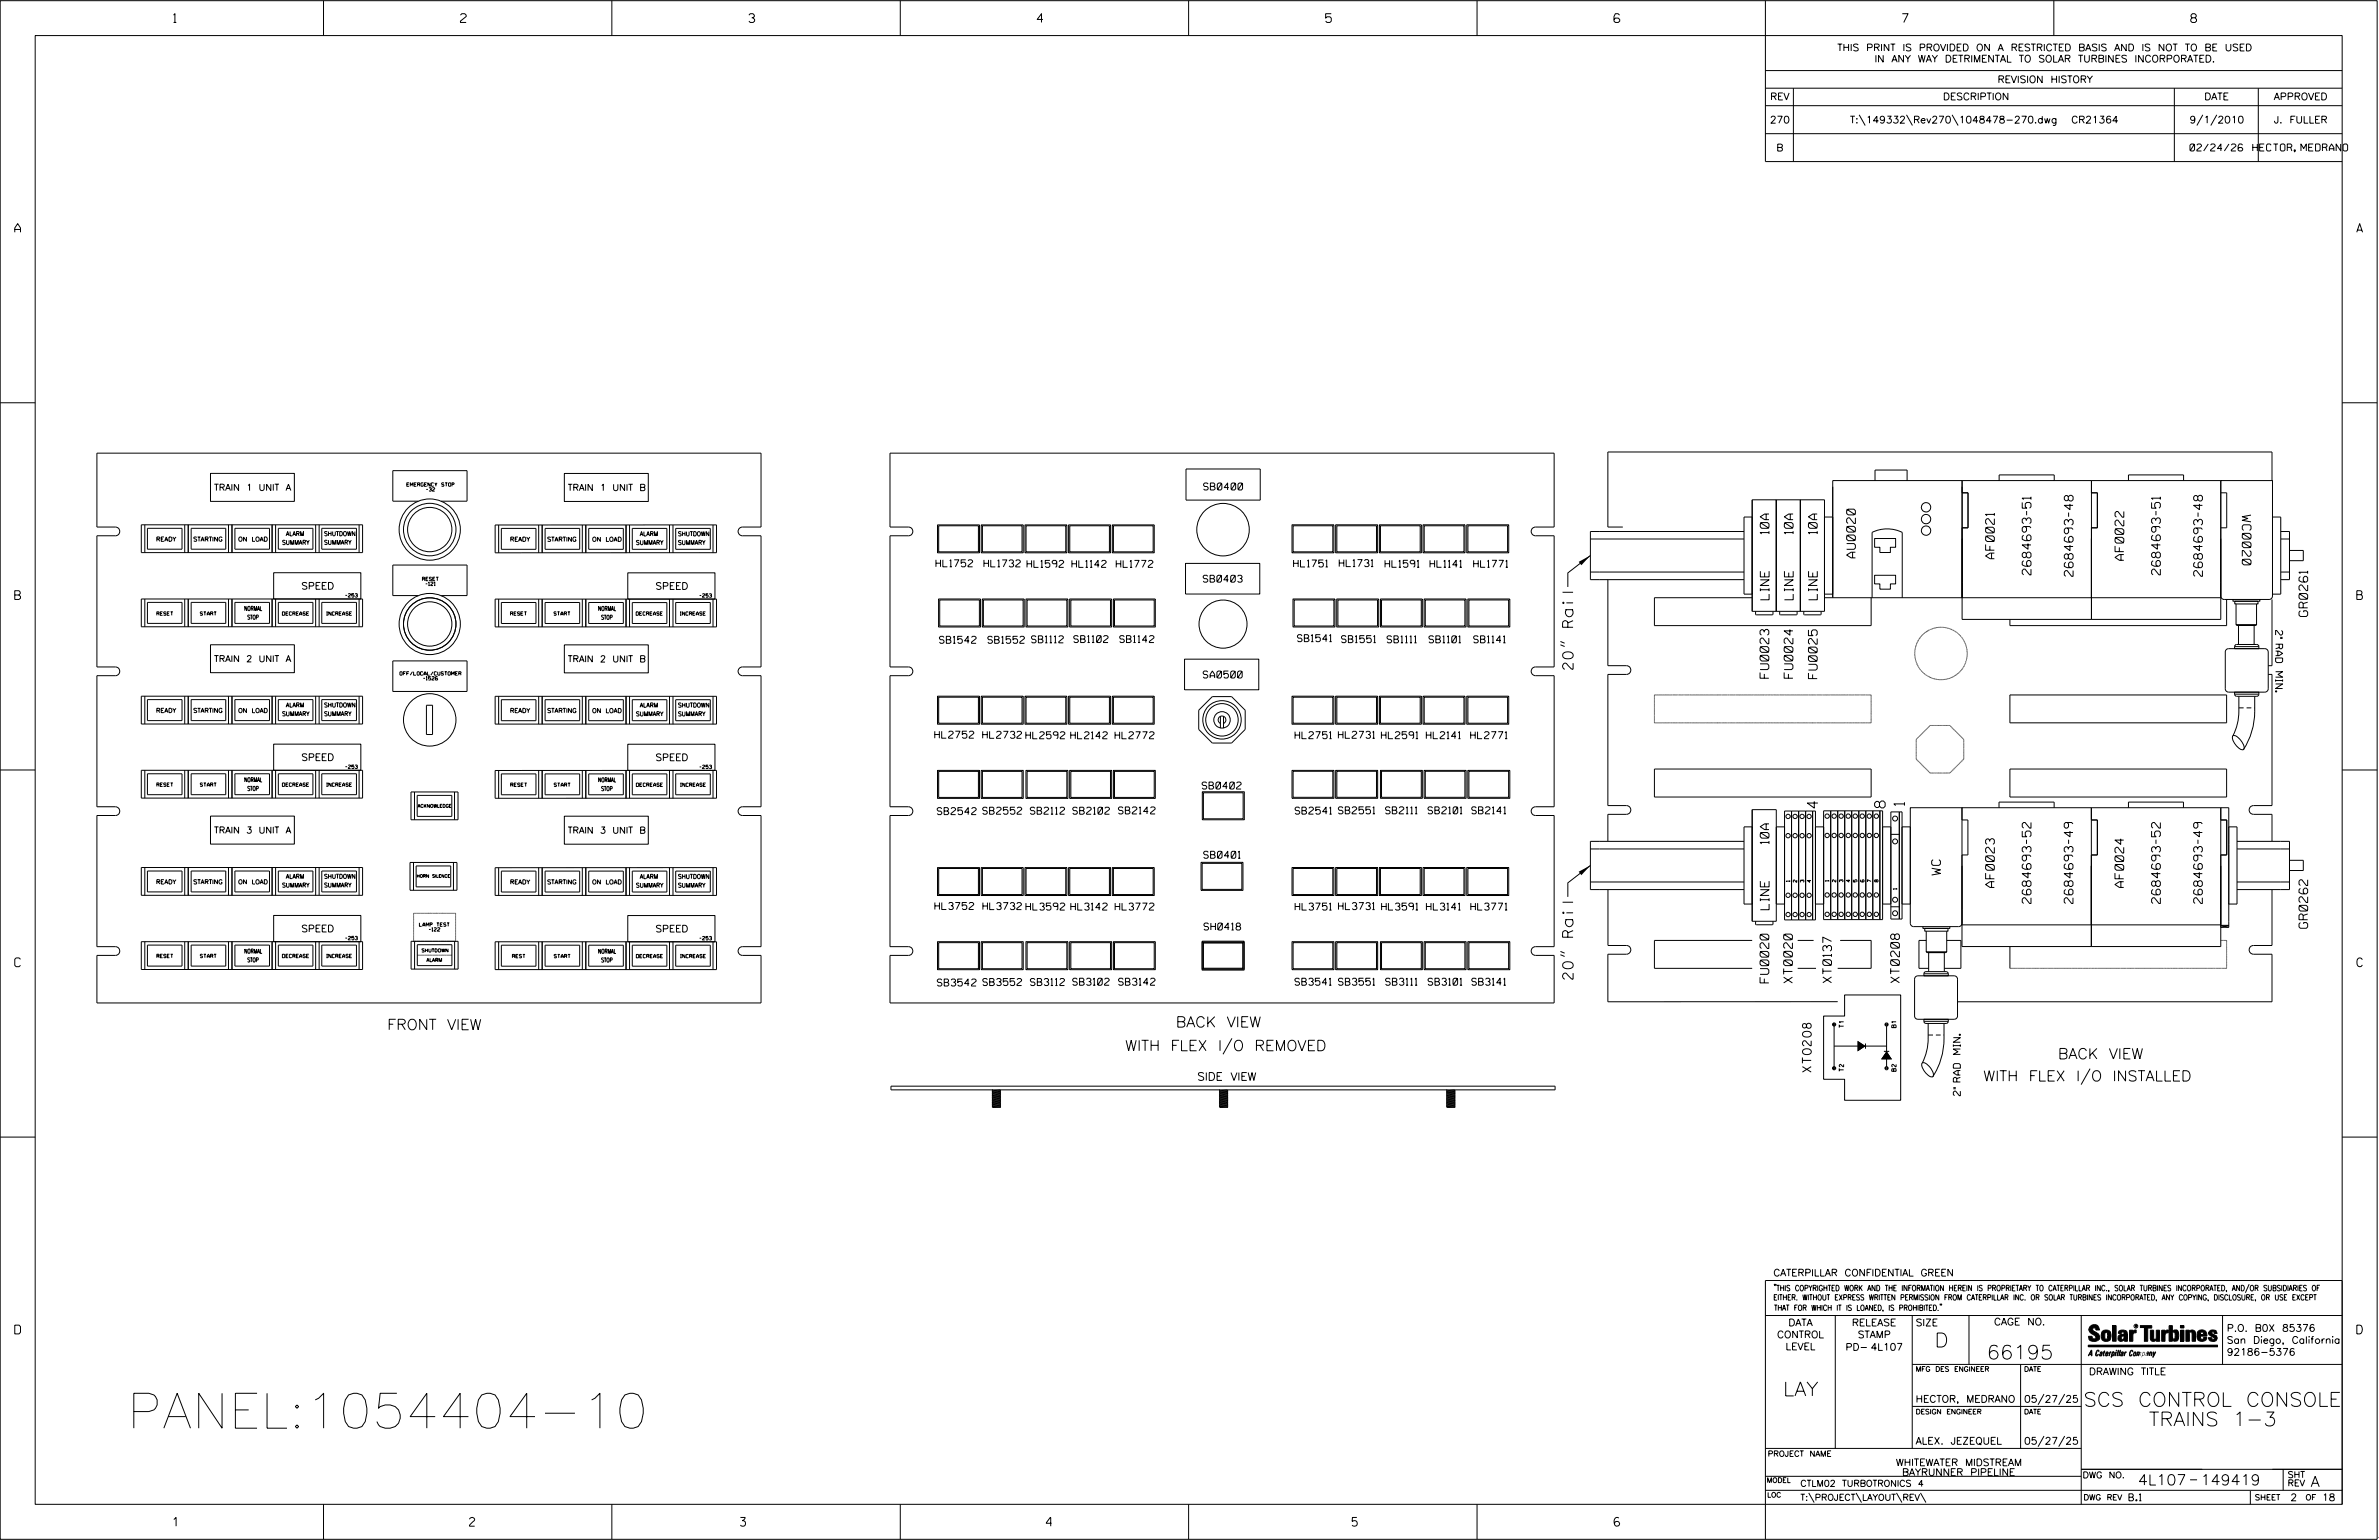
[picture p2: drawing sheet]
<svg xmlns="http://www.w3.org/2000/svg" width="864mm" height="559mm" viewBox="0 0 864 559" stroke-linecap="round" stroke-linejoin="round" font-family="sans-serif">
<defs><g id="words">
<text font-size="12.7" x="46.2" y="518.2">PANEL:1054404-10</text>
<g font-size="5.1">
<text x="702.3" y="488.8">D</text>
<text x="721.2" y="493.2">66195</text>
<text x="647.3" y="506.5">LAY</text>
<text x="756.3" y="510.3">SCS CONTROL CONSOLE</text>
<text x="780" y="517.4">TRAINS 1-3</text>
</g>
<g font-size="3.8">
<text x="571" y="242.9" transform="rotate(-90 571 242.9)">20&quot; Rail</text>
<text x="659.9" y="293.2" transform="rotate(-90 659.9 293.2)">4</text>
<text x="684.3" y="293.2" transform="rotate(-90 684.3 293.2)">8</text>
<text x="691.3" y="292.3" transform="rotate(-90 691.3 292.3)">1</text>
<text x="571" y="355.3" transform="rotate(-90 571 355.3)">20&quot; Rail</text>
<text x="140.6" y="373.7">FRONT VIEW</text>
<text x="426.8" y="372.7">BACK VIEW</text>
<text x="408.4" y="381.3">WITH FLEX I/O REMOVED</text>
<text x="747.1" y="384.2">BACK VIEW</text>
<text x="719.9" y="392.3">WITH FLEX I/O INSTALLED</text>
<text x="776.1" y="538.9">4L107</text>
<text x="798.8" y="538.9">149419</text>
<text x="838.8" y="539.5">A</text>
</g>
<g font-size="3.2">
<text x="63" y="8.2">1</text>
<text x="167.2" y="8.2">2</text>
<text x="271.8" y="8.2">3</text>
<text x="376.5" y="8.2">4</text>
<text x="481.2" y="8.2">5</text>
<text x="690.6" y="8.2">7</text>
<text x="795.3" y="8.2">8</text>
<text x="5.4" y="84.3">A</text>
<text x="855.5" y="84.3">A</text>
<text x="814" y="186.9" transform="rotate(90 814 186.9)">WC0020</text>
<text x="642.2" y="193.7" transform="rotate(-90 642.2 193.7)">10A</text>
<text x="650.9" y="193.7" transform="rotate(-90 650.9 193.7)">10A</text>
<text x="659.6" y="193.7" transform="rotate(-90 659.6 193.7)">10A</text>
<text x="673.5" y="202.4" transform="rotate(-90 673.5 202.4)">AU0020</text>
<text x="724" y="202.8" transform="rotate(-90 724 202.8)">AF0021</text>
<text x="770.9" y="203.3" transform="rotate(-90 770.9 203.3)">AF0022</text>
<text x="737.3" y="208.6" transform="rotate(-90 737.3 208.6)">2684693-51</text>
<text x="752.5" y="209.1" transform="rotate(-90 752.5 209.1)">2684693-48</text>
<text x="784.2" y="208.6" transform="rotate(-90 784.2 208.6)">2684693-51</text>
<text x="799.5" y="209.1" transform="rotate(-90 799.5 209.1)">2684693-48</text>
<text x="5.4" y="217.5">B</text>
<text x="642.2" y="217.6" transform="rotate(-90 642.2 217.6)">LINE</text>
<text x="650.9" y="217.6" transform="rotate(-90 650.9 217.6)">LINE</text>
<text x="659.7" y="217.6" transform="rotate(-90 659.7 217.6)">LINE</text>
<text x="855.6" y="217.5">B</text>
<text x="837.7" y="223.7" transform="rotate(-90 837.7 223.7)">GR0261</text>
<text x="642.1" y="246.1" transform="rotate(-90 642.1 246.1)">FU0023</text>
<text x="650.8" y="246.1" transform="rotate(-90 650.8 246.1)">FU0024</text>
<text x="659.6" y="246.3" transform="rotate(-90 659.6 246.3)">FU0025</text>
<text x="642.2" y="306.2" transform="rotate(-90 642.2 306.2)">10A</text>
<text x="704.4" y="317.5" transform="rotate(-90 704.4 317.5)">WC</text>
<text x="724" y="322" transform="rotate(-90 724 322)">AF0023</text>
<text x="770.9" y="322" transform="rotate(-90 770.9 322)">AF0024</text>
<text x="737.3" y="327.8" transform="rotate(-90 737.3 327.8)">2684693-52</text>
<text x="752.5" y="327.8" transform="rotate(-90 752.5 327.8)">2684693-49</text>
<text x="784.2" y="327.8" transform="rotate(-90 784.2 327.8)">2684693-52</text>
<text x="799.5" y="327.8" transform="rotate(-90 799.5 327.8)">2684693-49</text>
<text x="642.2" y="330.1" transform="rotate(-90 642.2 330.1)">LINE</text>
<text x="837.7" y="336.8" transform="rotate(-90 837.7 336.8)">GR0262</text>
<text x="5.4" y="350.8">C</text>
<text x="855.6" y="350.8">C</text>
<text x="642.1" y="356.7" transform="rotate(-90 642.1 356.7)">FU0020</text>
<text x="650.7" y="356.7" transform="rotate(-90 650.7 356.7)">XT0020</text>
<text x="664.9" y="356.6" transform="rotate(-90 664.9 356.6)">XT0137</text>
<text x="689.5" y="356.6" transform="rotate(-90 689.5 356.6)">XT0208</text>
<text x="657.5" y="389" transform="rotate(-90 657.5 389)">XT0208</text>
<text x="5.4" y="484">D</text>
<text x="855.6" y="484">D</text>
<text x="62.8" y="553.8">1</text>
<text x="170.4" y="553.8">2</text>
<text x="268.8" y="553.8">3</text>
<text x="379.8" y="553.8">4</text>
<text x="490.8" y="553.8">5</text>
<text x="585.9" y="553.8">6</text>
</g>
<text font-size="2.9" x="434.6" y="392">SIDE VIEW</text>
<g font-size="2.5">
<text x="666.9" y="18.5">THIS PRINT IS PROVIDED ON A RESTRICTED BASIS AND IS NOT TO BE USED</text>
<text x="680.5" y="22.6">IN ANY WAY DETRIMENTAL TO SOLAR TURBINES INCORPORATED.</text>
<text x="725.1" y="30">REVISION HISTORY</text>
<text x="642.6" y="36.3">REV</text>
<text x="705.3" y="36.3">DESCRIPTION</text>
<text x="800.2" y="36.3">DATE</text>
<text x="825.4" y="36.3">APPROVED</text>
<text x="642.5" y="44.7">270</text>
<text x="671.5" y="44.7">T:\149332\Rev270\1048478-270.dwg</text>
<text x="749.9" y="44.7">CR21364</text>
<text x="794.8" y="44.7">9/1/2010</text>
<text x="825.5" y="44.7">J. FULLER</text>
<text x="644.8" y="54.8">B</text>
<text x="795" y="54.8">02/24/26</text>
<text x="817.8" y="54.8">HECTOR, MEDRANO</text>
<text x="436.9" y="177.8">SB0400</text>
<text x="339.8" y="205.7">HL1752</text>
<text x="357.2" y="205.7">HL1732 HL1592</text>
<text x="389.1" y="205.9">HL1142</text>
<text x="405.2" y="205.9">HL1772</text>
<text x="469.6" y="205.7">HL1751</text>
<text x="486.2" y="205.6">HL1731</text>
<text x="502.8" y="205.9">HL1591</text>
<text x="519.1" y="205.9">HL1141</text>
<text x="535" y="205.9">HL1771</text>
<text x="109.4" y="213.8">SPEED</text>
<text x="237.9" y="213.9">SPEED</text>
<text x="436.8" y="211.3">SB0403</text>
<text x="341" y="233.4">SB1542</text>
<text x="358.6" y="233.4">SB1552 SB1112</text>
<text x="389.8" y="233.2">SB1102</text>
<text x="406.5" y="233.2">SB1142</text>
<text x="471" y="232.8">SB1541</text>
<text x="487" y="233.2">SB1551</text>
<text x="503.5" y="233.3">SB1111</text>
<text x="518.7" y="233.3">SB1101</text>
<text x="534.9" y="233.3">SB1141</text>
<text x="826.1" y="228.8" transform="rotate(90 826.1 228.8)">2&quot; RAD MIN.</text>
<text x="436.8" y="246">SA0500</text>
<text x="339.3" y="267.8">HL2752</text>
<text x="356.7" y="267.9">HL2732 HL2592 HL2142</text>
<text x="404.8" y="268.1">HL2772</text>
<text x="470.1" y="268.1">HL2751 HL2731 HL2591 HL2141</text>
<text x="533.9" y="268.1">HL2771</text>
<text x="109.4" y="276">SPEED</text>
<text x="237.9" y="276">SPEED</text>
<text x="436.4" y="286.3">SB0402</text>
<text x="340.2" y="295.6">SB2542 SB2552</text>
<text x="374" y="295.4">SB2112</text>
<text x="389.4" y="295.4">SB2102</text>
<text x="406" y="295.3">SB2142</text>
<text x="470.1" y="295.4">SB2541 SB2551</text>
<text x="502.9" y="295.3">SB2111</text>
<text x="518.4" y="295.3">SB2101 SB2141</text>
<text x="437" y="311.4">SB0401</text>
<text x="339.4" y="330">HL3752</text>
<text x="356.8" y="330.1">HL3732 HL3592 HL3142</text>
<text x="404.8" y="330.2">HL3772</text>
<text x="470.2" y="330.2">HL3751 HL3731 HL3591</text>
<text x="517.8" y="330.2">HL3141</text>
<text x="533.9" y="330.2">HL3771</text>
<text x="109.4" y="338.2">SPEED</text>
<text x="237.9" y="338.2">SPEED</text>
<text x="437.1" y="337.5">SH0418</text>
<text x="340.3" y="357.8">SB3542 SB3552</text>
<text x="374" y="357.6">SB3112</text>
<text x="389.4" y="357.5">SB3102</text>
<text x="406.1" y="357.5">SB3142</text>
<text x="470.1" y="357.5">SB3541 SB3551</text>
<text x="503" y="357.5">SB3111</text>
<text x="518.4" y="357.5">SB3101 SB3141</text>
<text x="711.6" y="397.6" transform="rotate(-90 711.6 397.6)">2&quot; RAD MIN.</text>
<text x="643.8" y="463">CATERPILLAR CONFIDENTIAL GREEN</text>
<text x="645.1" y="485.5">CONTROL</text>
<text x="649.2" y="481.1">DATA</text>
<text x="672.3" y="481.1">RELEASE</text>
<text x="674.4" y="485.5">STAMP</text>
<text x="695.4" y="481.1">SIZE</text>
<text x="723.8" y="480.8">CAGE NO.</text>
<text x="808.4" y="483.1">P.O. B0X 85376</text>
<text x="648.2" y="489.8">LEVEL</text>
<text x="669.9" y="490">PD- 4L107</text>
<text x="808.4" y="487.5">San Diego, California</text>
<text x="808.4" y="491.8">92186-5376</text>
<text x="758.3" y="498.9">DRAWING TITLE</text>
<text x="695.4" y="508.9">HECTOR, MEDRANO</text>
<text x="734.8" y="508.9">05/27/25</text>
<text x="695.4" y="524.1">ALEX. JEZEQUEL</text>
<text x="734.8" y="524.1">05/27/25</text>
<text x="688.2" y="531.9">WHITEWATER MIDSTREAM</text>
<text x="690.5" y="535.5">BAYRUNNER PIPELINE</text>
<text x="772.8" y="544.6">B.1</text>
<text x="831.4" y="544.6">2</text>
<text x="842.9" y="544.6">18</text>
</g>
<g font-size="2.3">
<text x="77.7" y="178">TRAIN 1 UNIT A</text>
<text x="206.1" y="178.1">TRAIN 1 UNIT B</text>
<text x="77.7" y="240.2">TRAIN 2 UNIT A</text>
<text x="206.1" y="240.2">TRAIN 2 UNIT B</text>
<text x="77.7" y="302.4">TRAIN 3 UNIT A</text>
<text x="206.1" y="302.4">TRAIN 3 UNIT B</text>
<text x="653.5" y="539.4">CTLM02 TURBOTRONICS 4</text>
<text x="756" y="536.3">DWG NO.</text>
<text x="830.4" y="539.3">REV</text>
<text x="830.4" y="536.2">SHT</text>
<text x="653.5" y="544.5">T:\PROJECT\LAYOUT\REV\</text>
</g>
<g font-size="2">
<text x="643.8" y="468.4">&quot;THIS COPYRIGHTED WORK AND THE INFORMATION HEREIN IS PROPRIETARY TO CATERPILLAR INC., SOLAR TURBINES INCORPORATED, AND/OR SUBSIDIARIES OF</text>
<text x="643.8" y="471.8">EITHER. WITHOUT EXPRESS WRITTEN PERMISSION FROM CATERPILLAR INC. OR SOLAR TURBINES INCORPORATED, ANY COPYING, DISCLOSURE, OR USE EXCEPT</text>
<text x="644" y="475.6">THAT FOR WHICH IT IS LOANED, IS PROHIBITED.&quot;</text>
<text x="641.7" y="528.5">PROJECT NAME</text>
<text x="756.3" y="544.3">DWG REV</text>
<text x="818.5" y="544.3">SHEET</text>
<text x="836.9" y="544.3">OF</text>
</g>
<g font-size="1.8">
<text x="695.4" y="497.6">MFG DES ENGINEER</text>
<text x="734.8" y="497.6">DATE</text>
<text x="695.4" y="513.1">DESIGN ENGINEER</text>
<text x="734.8" y="513.1">DATE</text>
<text x="641.3" y="538">MODEL</text>
<text x="641.5" y="543.3">LOC</text>
</g>
<g font-size="1.6">
<text x="56.7" y="196.4">READY</text>
<text x="70.1" y="196.4">STARTING</text>
<text x="86.4" y="196.4">ON LOAD</text>
<text x="102.4" y="197.6">SUMMARY</text>
<text x="102.9" y="194.4">ALARM</text>
<text x="117.6" y="197.6">SUMMARY</text>
<text x="117.6" y="194.4">SHUTDOWN</text>
<text x="185.1" y="196.5">READY</text>
<text x="198.6" y="196.5">STARTING</text>
<text x="214.9" y="196.5">ON LOAD</text>
<text x="230.8" y="197.7">SUMMARY</text>
<text x="231.4" y="194.5">ALARM</text>
<text x="246.1" y="197.6">SUMMARY</text>
<text x="246.1" y="194.5">SHUTDOWN</text>
<text x="88.6" y="221.6">NORMAL</text>
<text x="217.1" y="221.6">NORMAL</text>
<text x="89.1" y="224.7">STOP</text>
<text x="217.6" y="224.8">STOP</text>
<text x="102.9" y="256.6">ALARM</text>
<text x="117.6" y="256.6">SHUTDOWN</text>
<text x="231.4" y="256.7">ALARM</text>
<text x="246.1" y="256.7">SHUTDOWN</text>
<text x="56.7" y="258.6">READY</text>
<text x="70.1" y="258.6">STARTING</text>
<text x="86.4" y="258.6">ON LOAD</text>
<text x="102.4" y="259.8">SUMMARY</text>
<text x="117.6" y="259.8">SUMMARY</text>
<text x="185.1" y="258.6">READY</text>
<text x="198.6" y="258.6">STARTING</text>
<text x="214.9" y="258.6">ON LOAD</text>
<text x="230.8" y="259.8">SUMMARY</text>
<text x="246.1" y="259.8">SUMMARY</text>
<text x="88.6" y="283.7">NORMAL</text>
<text x="89.1" y="286.9">STOP</text>
<text x="217.1" y="283.8">NORMAL</text>
<text x="217.6" y="287">STOP</text>
<text x="56.7" y="320.8">READY</text>
<text x="70.1" y="320.8">STARTING</text>
<text x="86.4" y="320.8">ON LOAD</text>
<text x="102.4" y="322">SUMMARY</text>
<text x="102.9" y="318.8">ALARM</text>
<text x="117.6" y="322">SUMMARY</text>
<text x="117.6" y="318.8">SHUTDOWN</text>
<text x="185.1" y="320.8">READY</text>
<text x="198.6" y="320.8">STARTING</text>
<text x="214.9" y="320.8">ON LOAD</text>
<text x="230.8" y="322">SUMMARY</text>
<text x="231.4" y="318.8">ALARM</text>
<text x="246.1" y="322">SUMMARY</text>
<text x="246.1" y="318.8">SHUTDOWN</text>
<text x="88.6" y="345.9">NORMAL</text>
<text x="217.1" y="346">NORMAL</text>
<text x="89.1" y="349.1">STOP</text>
<text x="217.6" y="349.1">STOP</text>
<text x="669.3" y="372.9" transform="rotate(-90 669.3 372.9)">T1</text>
<text x="688.3" y="372.9" transform="rotate(-90 688.3 372.9)">B1</text>
<text x="669.3" y="388.7" transform="rotate(-90 669.3 388.7)">T2</text>
<text x="688.3" y="388.7" transform="rotate(-90 688.3 388.7)">B2</text>
</g>
<g font-size="1.3">
<text x="147.7" y="176.4">EMERGENCY STOP</text>
<text x="154.7" y="178.2">-32</text>
<text x="153.3" y="210.7">RESET</text>
<text x="154.5" y="212.5">-121</text>
<text x="125.4" y="216.7">-253</text>
<text x="254" y="216.7">-253</text>
<text x="56.9" y="223.3">RESET</text>
<text x="72.7" y="223.3">START</text>
<text x="102.5" y="223.3">DECREASE</text>
<text x="118.5" y="223.3">INCREASE</text>
<text x="185.3" y="223.3">RESET</text>
<text x="201.1" y="223.3">START</text>
<text x="230.9" y="223.3">DECREASE</text>
<text x="246.9" y="223.3">INCREASE</text>
<text x="145.2" y="245">OFF/LOCAL/CUSTOMER</text>
<text x="153.7" y="246.8">-1526</text>
<text x="125.4" y="278.9">-253</text>
<text x="254" y="278.9">-253</text>
<text x="56.9" y="285.4">RESET</text>
<text x="72.7" y="285.4">START</text>
<text x="102.5" y="285.4">DECREASE</text>
<text x="118.5" y="285.4">INCREASE</text>
<text x="185.4" y="285.4">RESET</text>
<text x="201.2" y="285.4">START</text>
<text x="231" y="285.4">DECREASE</text>
<text x="247" y="285.4">INCREASE</text>
<text x="649.7" y="319.9" transform="rotate(-90 649.7 319.9)">1</text>
<text x="652.3" y="320.1" transform="rotate(-90 652.3 320.1)">2</text>
<text x="654.8" y="320.1" transform="rotate(-90 654.8 320.1)">3</text>
<text x="657.4" y="320.1" transform="rotate(-90 657.4 320.1)">4</text>
<text x="663.9" y="319.8" transform="rotate(-90 663.9 319.8)">1</text>
<text x="666.4" y="320" transform="rotate(-90 666.4 320)">2</text>
<text x="669" y="320" transform="rotate(-90 669 320)">3</text>
<text x="671.6" y="320" transform="rotate(-90 671.6 320)">4</text>
<text x="674.1" y="320" transform="rotate(-90 674.1 320)">5</text>
<text x="676.7" y="320" transform="rotate(-90 676.7 320)">6</text>
<text x="679.2" y="320" transform="rotate(-90 679.2 320)">7</text>
<text x="681.8" y="320" transform="rotate(-90 681.8 320)">8</text>
<text x="688.6" y="322.7" transform="rotate(-90 688.6 322.7)">1</text>
<text x="125.4" y="341">-253</text>
<text x="152.2" y="336.1">LAMP TEST</text>
<text x="155.7" y="337.9">-122</text>
<text x="254" y="341.1">-253</text>
<text x="56.9" y="347.5">RESET</text>
<text x="72.7" y="347.5">START</text>
<text x="102.5" y="347.5">DECREASE</text>
<text x="118.5" y="347.5">INCREASE</text>
<text x="186" y="347.6">REST</text>
<text x="201.2" y="347.6">START</text>
<text x="231" y="347.6">DECREASE</text>
<text x="247" y="347.6">INCREASE</text>
</g>
<g font-size="1.2">
<text x="151.6" y="293">ACKNOWLEDGE</text>
<text x="153" y="345.5">SHUTDOWN</text>
<text x="154.8" y="349">ALARM</text>
</g>
<text font-size="1.1" x="151.2" y="318.4">HORN SILENCE</text>
<text font-size=".9" x="775.1" y="481.7">R</text>
</g></defs>
<g fill="none" stroke="#000" stroke-width=".36">
<path d="M.1 .2h862.8v558.4h-862.8zM12.8 12.9h837.4v533h-837.4zM117.4 .2v12.7M222.1 .2v12.7M326.8 .2v12.7M431.5 .2v12.7M536.2 .2v12.7M587.9 5.5l-.5-.5h-1l-.5 1v1.7l.5 .4h1l.6-.4v-.6l-.6-.5h-1l-.5 .5M640.9 .2v58.4h209.3M745.6 .2v12.7M640.9 25.6h209.3M640.9 32h209.3"/>
<path d="M640.9 38.3h209.3M651 32v26.6M789.3 32v26.6M819.8 32v26.6M640.9 48.5h209.3M674.9 41.7l2.2 3.8M692.1 41.7l2.1 3.8M708.6 41.7l2.2 3.8M799.6 41.7l-2.1 3.8M804.7 41.7l-2.2 3.8M.1 146.2h12.7M850.2 146.2h12.7"/>
<path d="M35.2 164.4h241.1v26.8h-6.8a1.59 1.59 0 0 0-1.6 1.6 1.59 1.59 0 0 0 1.6 1.6h6.8v47.6h-6.8a1.59 1.59 0 0 0-1.6 1.6 1.59 1.59 0 0 0 1.6 1.6h6.8v47.5h-6.8a1.59 1.59 0 0 0-1.6 1.6 1.59 1.59 0 0 0 1.6 1.6h6.8v47.6h-6.8a1.59 1.59 0 0 0-1.6 1.6 1.59 1.59 0 0 0 1.6 1.6h6.8v17.2h-241.1v-17.2h6.7a1.59 1.59 0 0 0 1.6-1.6 1.59 1.59 0 0 0-1.6-1.6h-6.7v-47.6h6.7a1.59 1.59 0 0 0 1.6-1.6 1.59 1.59 0 0 0-1.6-1.6h-6.7v-47.5h6.7a1.59 1.59 0 0 0 1.6-1.6 1.59 1.59 0 0 0-1.6-1.6h-6.7v-47.6h6.7a1.59 1.59 0 0 0 1.6-1.6 1.59 1.59 0 0 0-1.6-1.6h-6.7zM76.4 171.8h30.5v10.1h-30.5zM204.9 171.8h30.4v10.2h-30.4zM323.1 164.4h241.1v26.8h-6.8a1.59 1.59 0 0 0-1.6 1.6 1.59 1.59 0 0 0 1.6 1.6h6.8v47.6h-6.8a1.59 1.59 0 0 0-1.6 1.6 1.59 1.59 0 0 0 1.6 1.6h6.8v47.5h-6.8a1.59 1.59 0 0 0-1.6 1.6 1.59 1.59 0 0 0 1.6 1.6h6.8v47.6h-6.8a1.59 1.59 0 0 0-1.6 1.6 1.59 1.59 0 0 0 1.6 1.6h6.8v17.2h-241.1v-17.2h6.7a1.59 1.59 0 0 0 1.6-1.6 1.59 1.59 0 0 0-1.6-1.6h-6.8l.1-47.6h6.7a1.59 1.59 0 0 0 1.6-1.6 1.59 1.59 0 0 0-1.6-1.6h-6.7v-47.5h6.7a1.59 1.59 0 0 0 1.6-1.6 1.59 1.59 0 0 0-1.6-1.6h-6.7v-47.6h6.7a1.59 1.59 0 0 0 1.6-1.6 1.59 1.59 0 0 0-1.6-1.6h-6.7zM430.5 170.2h27v11.3h-27zM680.6 174.4v-3.8h11.7v3.8M712.3 174.4v50.4h93.9v-50.4h-140.9v42.5M712.3 178.8h2.1v12.7h-2.1M725.7 174.4v-2.1h20v2.1M759.2 178.8h2.2v12.7h-2.2M759.2 174.4v50.4M772.7 174.4v-2.1h20v2.1"/>
<path d="M806.2 174.4h18.7v41.9l-.2 .7-.6 .5h-16.7l-.7-.2-.5-.6zM806.2 178.8h2.1v12.7h-2.1M824.8 174.4v-10.4h-241.1v27.2h5.4M51.3 190.4h80.3v10.1h-80.3zM52.6 190.4v10.1M53.5 191.7h12.6v7.6h-12.6zM67.1 190.4v10.1M68.3 190.4v10.1M69.4 191.7h12.6v7.6h-12.6zM82.9 190.4v10.1M84.2 190.4v10.1M85.3 191.7h12.5v7.6h-12.5z"/>
<path d="M98.8 190.4v10.1M100 190.5v10M101 191.7h12.6v7.6h-12.6zM114.6 190.5v10M115.9 190.4v10.1M116.8 191.7h12.6v7.6h-12.6zM130.4 190.4v10.1M151.8 181.9h-9.2v-11.1h26.9v11.1h-9.4M179.7 190.5h80.4v10.1h-80.4zM181 190.5v10.1M182 191.7h12.6v7.6h-12.6zM195.5 190.5v10.1"/>
<path d="M196.8 190.5v10.1M197.9 191.7h12.5v7.6h-12.5zM211.4 190.5v10.1M212.7 190.5v10.1M213.7 191.7h12.6v7.6h-12.6zM227.3 190.5v10.1M228.5 190.5v10.1M229.5 191.7h12.6v7.6h-12.6zM243 190.5v10.1M244.3 190.5v10.1M245.3 191.7h12.5v7.6h-12.5zM258.8 190.5v10.1"/>
<path d="M340.3 190.5h15.3v10.1h-15.3zM340.7 190.8h14.5v9.4h-14.5zM356.2 190.5h15.2v10.1h-15.2zM356.6 190.8h14.4v9.4h-14.4zM372.1 190.5h15.2v10.1h-15.2zM372.5 190.8h14.4v9.4h-14.4zM387.9 190.5h15.3v10.1h-15.3zM388.3 190.8h14.4v9.4h-14.4zM403.8 190.5h15.2v10.1h-15.2zM404.2 190.8h14.4v9.4h-14.4zM469 190.4h15.2v10.2h-15.2zM469.4 190.8h14.4v9.4h-14.4z"/>
<path d="M484.9 190.4h15.2v10.2h-15.2zM485.3 190.8h14.4v9.4h-14.4zM500.7 190.4h15.3v10.2h-15.3zM501.1 190.8h14.4v9.4h-14.4zM516.6 190.4h15.2v10.2h-15.2zM517 190.8h14.4v9.4h-14.4zM532.4 190.4h15.3v10.2h-15.3zM532.9 190.8h14.4v9.4h-14.4zM577.3 195.6h55.8M633.1 192.9h-55.8v17.4h55.8M636.1 187.6h-3v28h3M636.1 181.4h26.2v40.4h-26.2z"/>
<path d="M644.8 181.4v40.4M653.6 181.4v40.4M662.3 187.6h3M680.5 195.4h7.6v3.2h-1.9v1.9h-3.8v-1.9h-1.9zM824.9 187.6h3v28h-3zM827.9 192.9h3.2v17.4h-3.2M827.9 195.6h3.2M831.1 199.7h5v3.7h-5M51.3 217.3h80.3v10.1h-80.3zM52.6 217.3v10.1M53.5 218.6h12.6v7.6h-12.6zM67.1 217.3v10.1"/>
<path d="M68.3 217.3v10.1M69.4 218.6h12.6v7.6h-12.6zM82.9 217.3v10.1M84.2 217.3v10.1M85.3 218.6h12.5v7.6h-12.5zM98.8 217.3v10.1M99.3 207.8h31.7v9.5h-31.7zM100 217.3v10.1M101 218.6h12.6v7.6h-12.6zM114.6 217.3v10.1M115.9 217.3v10.1M116.8 218.6h12.6v7.6h-12.6z"/>
<path d="M130.4 217.3v10.1M151.8 216.1h-9.2v-11.1h26.9v11.1h-9.4M179.7 217.4h80.4v10.1h-80.4zM181 217.4v10.1M182 218.6h12.6v7.6h-12.6zM195.5 217.4v10.1M196.8 217.4v10.1M197.9 218.6h12.5v7.6h-12.5zM211.4 217.4v10.1M212.7 217.4v10.1M213.7 218.6h12.6v7.6h-12.6zM227.3 217.4v10.1"/>
<path d="M227.9 207.9h31.6v9.5h-31.6zM228.5 217.4v10.1M229.5 218.7h12.6v7.5h-12.6zM243 217.4v10.1M244.3 217.4v10.1M245.3 218.6h12.5v7.6h-12.5zM258.8 217.4v10.1M340.7 217.3h15.3v10.2h-15.3zM341.1 217.7h14.4v9.5h-14.4zM356.6 217.3h15.2v10.2h-15.2zM357 217.7h14.4v9.5h-14.4zM372.4 217.3h15.3v10.2h-15.3z"/>
<path d="M372.9 217.7h14.4v9.5h-14.4zM388.3 217.3h15.2v10.2h-15.2zM388.7 217.7h14.4v9.5h-14.4zM404.2 217.3h15.2v10.2h-15.2zM404.6 217.7h14.4v9.5h-14.4zM430.4 204.4h26.9v11.1h-26.9zM469.4 217.3h15.2v10.2h-15.2zM469.8 217.7h14.4v9.5h-14.4zM485.2 217.3h15.3v10.2h-15.3zM485.7 217.7h14.4v9.5h-14.4zM501.1 217.3h15.2v10.2h-15.2zM501.5 217.7h14.4v9.5h-14.4z"/>
<path d="M517 217.3h15.2v10.2h-15.2zM517.4 217.7h14.4v9.5h-14.4zM532.8 217.3h15.3v10.2h-15.3zM533.2 217.7h14.5v9.5h-14.5zM577.3 201.6l-8.2 6.3v5.1M577.3 207.6h55.8M583.7 210.3v31.2h6.7a1.59 1.59 0 0 1 1.6 1.6 1.59 1.59 0 0 1-1.6 1.6h-6.7v47.6h6.7a1.59 1.59 0 0 1 1.6 1.6 1.59 1.59 0 0 1-1.6 1.6h-6.7v9.8M636.1 216.9h-35.5v10.1h78.6v-10.1M662.3 215.6h3M662.3 216.9h143.9M679.6 216.9v-23.7a12.4 12.4 0 0 1 10.9 0v23.7M680.5 208.7h7.6v3.2h-1.9v1.9h-3.8v-1.9h-1.9z"/>
<path d="M808.3 217.5v9.5h-78.7v-2.2M810.6 217.5v.7h9.7v-.7M811.2 218.2h8.5v.9h-8.5zM811.7 219.1v7.6h7.4v-7.6M824.8 217.5v24h-1.4M827.9 207.6h3.2M76.4 234h30.5v10.1h-30.5zM142.6 239.8h26.9v11.1h-26.9zM204.9 234h30.4v10.2h-30.4zM430 239.2h27v11.1h-27zM566.5 234l1.5 .6M566.5 232.8l1.5 .6"/>
<path d="M637.3 221.8v1l.2 .3h5.9l.2-.3v-1M646 221.8v1l.3 .3h5.8l.3-.3v-1M654.8 221.8v1l.2 .3h5.8l.3-.3v-1M695.1 237v.9M695.1 236.8v.1M695.1 237.6h.1M695.1 236.9h.1M695.1 237.4h.1M695.1 236.7v.1M695.1 236.6h.1M695.1 236.6v.1M695.1 236.3v.1"/>
<path d="M695.1 236.4v.1M695.1 237.9v.2M695.1 236.2v.1M695.1 238.1v.1M695.1 236.1h.1M695.1 238.3l.1 .1M695.1 236.1v.1M695.2 238.3h.1M695.2 235.9h.1M695.2 238.5h.1M695.2 238.4h.1M695.2 238.6h.1"/>
<path d="M695.2 235.6h.1M695.2 235.4v.1M695.2 238.8l.1 .4M695.2 238.6v.1M695.2 235.6l-.1 .4M695.2 238.8h.1M695.2 235.4h.1M695.3 235.1v.3M695.3 235.1h.1M695.3 234.9h.1M695.3 239.3l.1 .1M695.3 239.2v.1"/>
<path d="M695.4 239.5h.1M695.4 234.8l-.1 .3M695.4 239.4h.1M695.4 234.7v.1M695.4 239.6h.1M695.4 234.6h.1M695.4 239.6v.1M695.5 239.7h.1M695.5 239.8v.1M695.5 234.4v.1M695.5 234.5l-.1 .2M695.5 239.9h.1"/>
<path d="M695.5 234.3h.1M695.5 234.3v.1M695.5 239.9v.1M695.6 234.1l-.1 .1M695.6 234v.1M695.6 234h.1M695.7 233.8l-.1 .1M695.7 233.8h.1M695.8 233.5h.1M695.9 233.3h.1M695.9 233.4l-.2 .4M695.9 233.2v.1"/>
<path d="M695.9 233.2h.1M696 233v.2M696.1 232.9h.1M696.1 232.9l-.1 .1M696.2 232.6l-.1 .2M696.2 232.6h.1M696.3 232.4l-.1 .2M696.3 232.4h.1M696.4 232.3l-.1 .1M696.5 232.2l-.1 .1M696.5 232.1h.1M696.6 232l-.1 .1"/>
<path d="M696.6 232h.1M696.7 231.9l-.1 .1M696.7 231.9h.1M696.7 231.7v.1M696.8 231.7h.1M696.8 231.6v.1M696.9 231.6h.1M696.9 231.5h.1M696.9 231.5v.1M697.1 231.4h-.1M697.1 231.3h.1M697.2 231.2l-.1 .1"/>
<path d="M697.2 231.2h.1M697.3 231.1h-.1M697.3 231v.1M697.4 230.9h.1M697.6 230.7h.1M697.7 230.6l-.4 .4M697.7 230.5v.1M697.9 230.3l-.1 .2M698 230.3h.1M698.2 230.1l-.2 .2M698.3 230l-.1 .1M698.3 230h.1"/>
<path d="M698.5 229.9h.1M698.8 229.6l-.4 .3M698.9 229.5h-.1M699 229.4l-.1 .1M699 229.4h.1M699.2 229.2h.1M699.2 229.3l-.2 .1M699.5 229.1h.1M699.5 229.1l-.2 .1M699.7 229h.1M699.7 229l-.1 .1M699.9 228.8l-.2 .2"/>
<path d="M700 228.8h.1M700.1 228.7l-.1 .1M700.1 228.7h.1M700.5 228.5l-.3 .2M700.6 228.5h.1M700.7 228.4h.1M700.8 228.4l-.2 .1M700.9 228.4h.1M701 228.3l-.1 .1M701.1 228.2l-.1 .1M701.2 228.2h.1M701.3 228.2h-.1"/>
<path d="M701.3 228.2h.1M701.5 228.1l-.1 .1M701.6 228.1h-.1M701.7 228.1h.1M701.8 228l-.1 .1M702 228h-.1M702 228h.1M702.1 227.9l-.1 .1M702.2 227.9h-.1M702.3 227.9h-.1M702.3 227.9h.1M702.5 227.9h-.2"/>
<path d="M702.5 227.8h.1M702.6 227.8h.1M702.7 227.8h.1M702.8 227.8h.1M702.8 227.8h.2M703.1 227.7l-.1 .1M703.1 227.7h.1M703.3 227.7h-.1M703.3 227.7h.1M703.8 227.6l-.5 .1M703.8 227.6h.1M703.9 227.6h-.1"/>
<path d="M704 227.6h.1M704.1 227.6h.1M704.2 227.6h.1M704.3 227.6h1M705.1 227.6h.1M705.3 227.6h.1M705.5 227.6h.1M705.5 227.6h.2M705.7 227.7h.1M705.8 227.7h.1M706 227.7h.1M706.1 227.7h.1"/>
<path d="M706.2 227.8h.1M706.3 227.8h.1M706.3 227.8h.3M706.5 227.8h.1M706.6 227.8h.1M706.7 227.8l.1 .1M706.8 227.9h.1M707 227.9h.1M707.1 227.9v.1M707.2 228h.1M707.3 228h.1M707.4 228h.1"/>
<path d="M707.5 228l.1 .1M707.6 228.1h.1M707.8 228.1h.1M707.8 228.2h.1M707.9 228.2h.1M708 228.2h.1M708.1 228.2v.1M708.1 228.3h.1M708.2 228.3h.1M708.3 228.4h.1M708.4 228.4h.1M708.4 228.4l.8 .4"/>
<path d="M709.2 228.8h.1M709.3 228.8h.1M709.3 228.8l.1 .1M709.4 228.9h.1M709.5 229h.1M709.6 229l.1 .1M709.8 229.1l.2 .2M710 229.3l.1 .1M710.1 229.4h.1M710.2 229.4h.1M710.3 229.5l.1 .1M710.4 229.6h.1"/>
<path d="M710.4 229.6l.2 .2M710.7 229.8h.1M710.7 229.8l.1 .1M710.8 229.9h.1M710.8 229.9l.2 .2M711 230.1h.1M711.1 230.2h.1M711.2 230.2v.1M711.2 230.3l.5 .4M711.3 230.4h.1M711.5 230.6h.1M711.7 230.8h.1"/>
<path d="M711.8 230.8v.1M711.8 230.9v.1M711.9 231h.1M711.9 231l.1 .1M712 231.1v.1M712.1 231.2h.1M712.1 231.3l.1 .1M712.2 231.4l.2 .2M712.3 231.5h.1M712.4 231.6h.1M712.4 231.7h.1M712.5 231.8h.1"/>
<path d="M712.5 231.8v.1M712.6 231.9v.1M712.7 232.1h.1M712.7 232.1v.1M712.7 232.2h.1M712.8 232.2v.1M712.8 232.3v.1M712.9 232.4h.1M712.9 232.5h.1M712.9 232.5l.1 .1M713 232.6l.2 .4M713.2 233.1h.1"/>
<path d="M713.2 233.1l.1 .1M713.3 233.2v.1M713.3 233.3l.1 .1M713.4 233.4h.1M713.4 233.4l.1 .3M713.5 233.7h.1M713.5 233.8h.1M713.5 233.9h.1M713.6 233.9v.1M713.6 234h.1M713.6 234.1h.1M713.6 234.2h.1"/>
<path d="M713.7 234.2v.1M713.7 240l-.1 .2M713.7 240h.1M713.7 234.3h.1M713.7 234.4v.1M713.7 239.9h.1M713.7 239.8h.1M713.7 234.5h.1M713.8 239.7l-.1 .1M713.8 234.5v.1M713.8 239.6v.1M713.8 234.7h.1"/>
<path d="M713.8 234.7v.1M713.8 239.5h.1M713.8 239.5v.1M713.8 234.8l.1 .1M713.8 239.4v.1M713.9 239.3h.1M713.9 235h.1M713.9 235v.1M713.9 239.2v.1M713.9 239.2h.1M713.9 235.2h.1M713.9 235.2l.1 .1"/>
<path d="M714 238.9l-.1 .2M714 235.3v.3M714 238.8h.1M714 235.5h.1M714 238.7v.1M714 238.7h.1M714 235.6v.1M714 235.7l.1 .2M714 238.3h.1M714 238.5v.1M714 236h.1M714.1 236.2v.4"/>
<path d="M714.1 236v.1M714.1 238.2h.1M714.1 236.1v.1M714.1 238l-.1 .5M714.1 236.3h.1M714.1 237.7v.2M714.1 237.5v.1M714.1 236.7v.8M714.1 237.7h.1M714.1 236.6v.1M714.1 237.5h.1M808.3 235.6l.7-.2h13.2l1 .5 .2 .7v13.3l-.5 1-.7 .2h-13.2l-1-.5-.2-.7v-13.3z"/>
<path d="M811.2 234.6l.2-.5 .5-.2h7.4l.5 .2 .2 .5M811.2 234.6v.8h8.8v-.8M811.2 234.6h8.8M811.7 226.7l.3 .2h6.9l.2-.2M812.6 233.9v-7h5.7v7M51.3 252.6h80.3v10.1h-80.3zM52.6 252.6v10.1M53.5 253.9h12.6v7.6h-12.6zM67.1 252.6v10.1M68.3 252.6v10.1M69.4 253.9h12.6v7.6h-12.6zM82.9 252.6v10.1"/>
<path d="M84.2 252.6v10.1M85.3 253.9h12.5v7.6h-12.5zM98.8 252.6v10.1M100 252.6v10.1M101 253.9h12.6v7.6h-12.6zM114.6 252.6v10.1M115.9 252.6v10.1M116.8 253.9h12.6v7.6h-12.6zM130.4 252.6v10.1M154.8 255.9h2.2v10.6h-2.2zM179.7 252.7h80.4v10h-80.4zM181 252.7v10"/>
<path d="M182 253.9h12.6v7.6h-12.6zM195.5 252.7v10M196.8 252.7v10M197.9 253.9h12.5v7.6h-12.5zM211.4 252.7v10M212.7 252.7v10M213.7 253.9h12.6v7.6h-12.6zM227.3 252.7v10M228.5 252.7v10M229.5 253.9h12.6v7.6h-12.6zM243 252.7v10M244.3 252.7v10"/>
<path d="M245.3 253.9h12.5v7.6h-12.5zM258.8 252.7v10M340.3 252.6h15.3v10.2h-15.3zM340.7 253h14.5v9.4h-14.5zM356.2 252.6h15.2v10.2h-15.2zM356.6 253h14.4v9.4h-14.4zM372.1 252.6h15.2v10.2h-15.2zM372.5 253h14.4v9.4h-14.4zM387.9 252.6h15.3v10.2h-15.3zM388.3 253h14.4v9.4h-14.4zM403.8 252.6h15.2v10.2h-15.2zM404.2 253h14.4v9.4h-14.4z"/>
<path d="M443 259.9v4.3M444.1 259.9v4.3M469 252.6h15.2v10.2h-15.2zM469.4 253h14.4v9.4h-14.4zM484.9 252.6h15.2v10.2h-15.2zM485.3 253h14.4v9.4h-14.4zM500.7 252.6h15.3v10.2h-15.3zM501.1 253h14.4v9.4h-14.4zM516.6 252.6h15.2v10.2h-15.2zM517 253h14.4v9.4h-14.4zM532.4 252.6h15.3v10.2h-15.3zM532.9 253h14.4v9.4h-14.4z"/>
<path d="M600.6 252.2h78.6v10.1h-78.6zM600.7 252.1h.1M600.9 252.1h.1M601 252.1h.1M601.4 252.1h.1M601.6 252.1h.1M601.7 252.1h.1M602.1 252.1h.1M602.2 252.1h.1M602.4 252.1h.1M602.6 252.1h.1M602.9 252.1h.1"/>
<path d="M603.1 252.1h.1M603.2 252.1h.1M603.6 252.1h.1M603.7 252.1h.1M603.9 252.1h.1M604.2 252.1h.1M604.4 252.1h.1M604.6 252.1h.1M605.1 252.1h.1M605.3 252.1h.1M605.4 252.1h.1M605.8 252.1h.1"/>
<path d="M605.9 252.1h.1M606.1 252.1h.1M606.4 252.1h.1M606.6 252.1h.1M606.8 252.1h.1M607.1 252.1h.1M607.3 252.1h.1M607.4 252.1h.1M607.9 252.1h.1M608.1 252.1h.1M608.3 252.1h.1M608.6 252.1h.1"/>
<path d="M608.8 252.1h.1M609 252.1h.1M609.3 252.1h.1M609.5 252.1h.1M609.6 252.1h.1M610 252.1h.1M610.1 252.1h.1M610.3 252.1h.1M610.5 252.1h.1M610.8 252.1h.1M611 252.1h.1M611.1 252.1h.1"/>
<path d="M611.5 252.1h.1M611.6 252.1h.1M611.8 252.1h.1M612.1 252.1h.1M612.3 252.1h.1M612.5 252.1h.1M613 252.1h.1M613.2 252.1h.1M613.3 252.1h.1M613.7 252.1h.1M613.8 252.1h.1M614 252.1h.1"/>
<path d="M614.3 252.1h.1M614.5 252.1h.1M614.7 252.1h.1M615 252.1h.1M615.2 252.1h.1M615.3 252.1h.1M615.8 252.1h.1M616 252.1h.1M616.2 252.1h.1M616.5 252.1h.1M616.7 252.1h.1M616.9 252.1h.1"/>
<path d="M617.2 252.1h.1M617.4 252.1h.1M617.5 252.1h.1M617.9 252.1h.1M618 252.1h.1M618.2 252.1h.1M618.4 252.1h.1M618.7 252.1h.1M618.9 252.1h.1M619 252.1h.1M619.4 252.1h.1M619.5 252.1h.1"/>
<path d="M619.7 252.1h.1M620 252.1h.1M620.2 252.1h.1M620.4 252.1h.1M620.7 252.1h.1M620.9 252.1h.1M621.1 252.1h.1M621.2 252.1h.1M621.6 252.1h.1M621.7 252.1h.1M621.9 252.1h.1M622.2 252.1h.1"/>
<path d="M622.4 252.1h.1M622.6 252.1h.1M622.9 252.1h.1M623.1 252.1h.1M623.2 252.1h.1M623.7 252.1h.1M623.9 252.1h.1M624.1 252.1h.1M624.4 252.1h.1M624.6 252.1h.1M624.8 252.1h.1M625.1 252.1h.1"/>
<path d="M625.3 252.1h.1M625.4 252.1h.1M625.8 252.1h.1M625.9 252.1h.1M626.1 252.1h.1M626.3 252.1h.1M626.6 252.1h.1M626.8 252.1h.1M626.9 252.1h.1M627.3 252.1h.1M627.4 252.1h.1M627.6 252.1h.1"/>
<path d="M628 252.1h.1M628.1 252.1h.1M628.3 252.1h.1M628.6 252.1h.1M628.8 252.1h.1M629 252.1h.1M629.1 252.1h.1M629.5 252.1h.1M629.6 252.1h.1M629.8 252.1h.1M630.1 252.1h.1M630.3 252.1h.1"/>
<path d="M630.5 252.1h.1M630.8 252.1h.1M631 252.1h.1M631.1 252.1h.1M631.6 252.1h.1M631.8 252.1h.1M632 252.1h.1M632.3 252.1h.1M632.5 252.1h.1M632.7 252.1h.1M633 252.1h.1M633.2 252.1h.1"/>
<path d="M633.3 252.1h.1M633.7 252.1h.1M633.8 252.1h.1M634 252.1h.1M634.5 252.1h.1M634.7 252.1h.1M634.8 252.1h.1M635.2 252.1h.1M635.3 252.1h.1M635.5 252.1h.1M635.9 252.1h.1M636 252.1h.1"/>
<path d="M636.2 252.1h.1M636.5 252.1h.1M636.7 252.1h.1M636.9 252.1h.1M637 252.1h.1M637.4 252.1h.1M637.5 252.1h.1M637.7 252.1h.1M638 252.1h.1M638.2 252.1h.1M638.4 252.1h.1M638.7 252.1h.1"/>
<path d="M638.9 252.1h.1M639 252.1h.1M639.6 252.1h.1M639.7 252.1h.1M639.9 252.1h.1M640.2 252.1h.1M640.4 252.1h.1M640.6 252.1h.1M640.9 252.1h.1M641.1 252.1h.1M641.2 252.1h.1M641.6 252.1h.1"/>
<path d="M641.7 252.1h.1M641.9 252.1h.1M642.4 252.1h.1M642.6 252.1h.1M642.7 252.1h.1M643.1 252.1h.1M643.2 252.1h.1M643.4 252.1h.1M643.8 252.1h.1M643.9 252.1h.1M644.1 252.1h.1M644.4 252.1h.1"/>
<path d="M644.6 252.1h.1M644.8 252.1h.1M644.9 252.1h.1M645.3 252.1h.1M645.4 252.1h.1M645.6 252.1h.1M645.9 252.1h.1M646.1 252.1h.1M646.3 252.1h.1M646.6 252.1h.1M646.8 252.1h.1M646.9 252.1h.1"/>
<path d="M647.5 252.1h.1M647.6 252.1h.1M647.8 252.1h.1M648.1 252.1h.1M648.3 252.1h.1M648.5 252.1h.1M648.8 252.1h.1M649 252.1h.1M649.1 252.1h.1M649.5 252.1h.1M649.6 252.1h.1M649.8 252.1h.1"/>
<path d="M650.3 252.1h.1M650.5 252.1h.1M650.6 252.1h.1M651 252.1h.1M651.2 252.1h.1M651.3 252.1h.1M651.7 252.1h.1M651.8 252.1h.1M652 252.1h.1M652.3 252.1h.1M652.5 252.1h.1M652.7 252.1h.1"/>
<path d="M652.8 252.1h.1M653.2 252.1h.1M653.3 252.1h.1M653.5 252.1h.1M653.8 252.1h.1M654 252.1h.1M654.2 252.1h.1M654.5 252.1h.1M654.7 252.1h.1M654.9 252.1h.1M655.4 252.1h.1M655.5 252.1h.1"/>
<path d="M655.7 252.1h.1M656 252.1h.1M656.2 252.1h.1M656.4 252.1h.1M656.7 252.1h.1M656.9 252.1h.1M657 252.1h.1M657.4 252.1h.1M657.5 252.1h.1M657.7 252.1h.1M658.2 252.1h.1M658.4 252.1h.1"/>
<path d="M658.5 252.1h.1M658.9 252.1h.1M659.1 252.1h.1M659.2 252.1h.1M659.6 252.1h.1M659.7 252.1h.1M659.9 252.1h.1M660.2 252.1h.1M660.4 252.1h.1M660.6 252.1h.1M660.7 252.1h.1M661.1 252.1h.1"/>
<path d="M661.2 252.1h.1M661.4 252.1h.1M661.7 252.1h.1M661.9 252.1h.1M662.1 252.1h.1M662.4 252.1h.1M662.6 252.1h.1M662.8 252.1h.1M663.1 252.1h.1M663.3 252.1h.1M663.4 252.1h.1M663.6 252.1h.1"/>
<path d="M663.9 252.1h.1M664.1 252.1h.1M664.3 252.1h.1M664.6 252.1h.1M664.8 252.1h.1M664.9 252.1h.1M665.3 252.1h.1M665.4 252.1h.1M665.6 252.1h.1M666.1 252.1h.1M666.3 252.1h.1M666.5 252.1h.1"/>
<path d="M666.8 252.1h.1M667 252.1h.1M667.1 252.1h.1M667.5 252.1h.1M667.6 252.1h.1M667.8 252.1h.1M668.1 252.1h.1M668.3 252.1h.1M668.5 252.1h.1M668.6 252.1h.1M669 252.1h.1M669.1 252.1h.1"/>
<path d="M669.3 252.1h.1M669.6 252.1h.1M669.8 252.1h.1M670 252.1h.1M670.3 252.1h.1M670.5 252.1h.1M670.7 252.1h.1M671 252.1h.1M671.2 252.1h.1M671.3 252.1h.1M671.5 252.1h.1M671.8 252.1h.1"/>
<path d="M672 252.1h.1M672.2 252.1h.1M672.5 252.1h.1M672.7 252.1h.1M672.8 252.1h.1M673.2 252.1h.1M673.3 252.1h.1M673.5 252.1h.1M674 252.1h.1M674.2 252.1h.1M674.4 252.1h.1M674.7 252.1h.1"/>
<path d="M674.9 252.1h.1M675 252.1h.1M675.4 252.1h.1M675.5 252.1h.1M675.7 252.1h.1M676 252.1h.1M676.2 252.1h.1M676.4 252.1h.1M676.9 252.1h.1M677 252.1h.1M677.2 252.1h.1M677.5 252.1h.1"/>
<path d="M677.7 252.1h.1M677.9 252.1h.1M678.2 252.1h.1M678.4 252.1h.1M678.6 252.1h.1M678.9 252.1h.1M679.1 252.1h.1M679.2 252.3h.1M679.2 252.6h.1M679.2 252.8h.1M679.2 252.9h.1M679.2 253.1h.1"/>
<path d="M679.2 253.4h.1M679.2 253.6h.1M679.2 253.8h.1M679.2 254.1h.1M679.2 254.3h.1M679.2 254.4v.1M679.2 254.8h.1M679.2 255h.1M679.2 255.1h.1M679.2 255.6h.1M679.2 255.8h.1M679.2 256h.1"/>
<path d="M679.2 256.3h.1M679.2 256.5h.1M679.2 256.6h.1M679.2 257h.1M679.2 257.1h.1M679.2 257.3h.1M679.2 257.6h.1M679.2 257.8h.1M679.2 258h.1M679.2 258.5h.1M679.2 258.6v.1M679.2 258.8h.1"/>
<path d="M679.2 259.2h.1M679.2 259.3h.1M679.2 259.5h.1M679.2 259.8h.1M679.2 260h.1M695.5 240.1h.1M695.6 240.1v.1M695.6 240.2h.1M695.6 240.2v.1M695.6 240.4l.1 .1M695.7 240.5h.1M695.7 240.6l.1 .1"/>
<path d="M695.8 240.7h.1M695.8 240.7v.1M695.8 240.8l.4 .8M696.2 241.6l.1 .1M696.2 241.6h.1M696.3 241.7v.1M696.3 241.8v.1M696.4 241.9h.1M696.4 241.9l.1 .1M696.5 242h.1M696.5 242.1h.1M696.5 242.2h.1"/>
<path d="M696.6 242.2v.1M696.6 242.3h.1M696.7 242.4h.1M696.7 242.5h.1M696.7 242.5l.2 .2M696.8 242.6h.1M696.9 242.7h.1M696.9 242.8l.1 .1M697 242.9h.1M697.1 242.9v.1M697.1 243h.1M697.2 243v.1"/>
<path d="M697.2 243.1h.1M697.3 243.2h.1M697.3 243.3h.1M697.4 243.3v.1M697.4 243.4h.1M697.5 243.4v.1M697.6 243.5h.1M697.6 243.6l.2 .1M697.8 243.8h.1M697.8 243.8l.3 .3M698.1 244.1h.1M698.2 244.2h.1"/>
<path d="M698.3 244.2h.1M698.3 244.3h.1M698.4 244.3h.1M698.4 244.4h.1M698.5 244.4h.1M698.6 244.5l.1 .2M698.6 244.5h.1M698.8 244.7h.1M698.9 244.8h.1M699 244.8h.1M699.1 244.9h.1M699.2 245h.1"/>
<path d="M699.3 245v.1M699.4 245.1l.2 .1M699.6 245.2h.1M699.7 245.3h.1M699.8 245.3h.1M699.8 245.3l.1 .1M699.9 245.4h.1M699.9 245.4l.4 .2M700.1 245.5h.1M700.3 245.6h.1M700.4 245.6l.1 .1M700.5 245.7h.1"/>
<path d="M700.5 245.7l.3 .2M700.8 245.9h.1M701 245.9h.1M701 245.9l.1 .1M701.1 246h.1M701.1 246h.2M701.3 246h.1M701.3 246.1h.1M701.4 246.1h.1M701.5 246.1l.2 .1M701.7 246.2h.1M701.8 246.2h.1"/>
<path d="M701.9 246.2v.1M702 246.3h.1M702.1 246.3h.1M702.2 246.3h.1M702.3 246.3l.1 .1M702.4 246.4h.1M702.5 246.4h.1M702.6 246.4h.1M702.6 246.4l.3 .1M702.7 246.5h.1M702.9 246.5h.1M703.1 246.5h.1"/>
<path d="M703.2 246.5h.1M703.3 246.6h.1M703.4 246.6h.1M703.4 246.6h.3M703.7 246.6h.1M703.8 246.6h.1M703.9 246.6h.1M703.9 246.6h.5M704.2 246.6h.1M704.4 246.6h.1M704.7 246.6h-.1M704.8 246.6h.2"/>
<path d="M705.1 246.6h.1M705.2 246.6h.1M705.4 246.6h-.3M705.4 246.6h.1M705.9 246.6h-.5M705.9 246.5h.1M706 246.5l-.1 .1M706 246.5h.1M706.2 246.5h-.1M706.2 246.5h.1M706.3 246.5h.1M706.4 246.5h.1"/>
<path d="M706.7 246.4l-.3 .1M706.7 246.4h.1M706.8 246.4h.1M706.9 246.4h.1M707 246.3h.1M707 246.3h-.1M707.2 246.3h-.1M707.2 246.3h.1M707.4 246.2l-.2 .1M707.4 246.2h.1M707.5 246.2h-.1M707.5 246.2h.1"/>
<path d="M707.7 246.1l-.1 .1M707.7 246.1h.1M707.8 246.1h-.1M707.9 246.1h.1M708 246l-.1 .1M708 246h.1M708.1 246h.1M708.2 245.9h.1M708.3 245.9h.1M708.4 245.8l-.2 .1M708.5 245.8h.1M708.6 245.7l-.1 .1"/>
<path d="M708.8 245.7h.1M708.8 245.7h-.1M708.9 245.6h-.1M708.9 245.6h.1M709.1 245.5l-.1 .1M709.2 245.5h-.1M709.2 245.4h.1M709.3 245.4h.1M709.4 245.4h.1M709.6 245.2h.1M709.6 245.2l-.2 .1M709.8 245.1h-.1"/>
<path d="M709.9 245l-.1 .1M709.9 245h.1M710 244.9v.1M710.1 244.9h.1M710.2 244.8l-.1 .1M710.2 244.8h.1M710.3 244.7l-.1 .1M710.4 244.7h-.1M710.5 244.6l-.1 .1M710.5 244.6h.1M710.7 244.4h.1M710.9 244.3h.1"/>
<path d="M711 244.2l-.5 .4M711.1 244.1l-.1 .1M711.1 244v.1M711.2 243.9v.1M711.2 243.9h.1M711.6 243.6l-.3 .3M711.6 243.6h.1M711.7 243.4v.1M711.9 243.2l-.3 .4M711.9 243.2h.1M712 243.1l-.1 .1M712 243.1h.1"/>
<path d="M712.1 242.9h.1M712.1 243h-.1M712.3 242.7l-.1 .2M712.3 242.7h.1M712.4 242.6h.1M712.4 242.5h.1M712.5 242.4v.1M712.5 242.4h.1M712.6 242.3l-.1 .1M712.6 242.2h.1M712.7 242.1l-.1 .1M712.7 242.1h.1"/>
<path d="M712.8 242l-.1 .1M712.8 242h.1M712.9 241.7l-.1 .2M713 241.7h.1M713 241.5v.1M713 241.5h.1M713.2 241.1l-.1 .4M713.3 241.1h.1M713.3 240.9h.1M713.4 240.7v.1M713.4 240.8l-.1 .2M713.5 240.6l-.1 .1"/>
<path d="M713.5 240.6h.1M713.6 240.3l-.1 .3M713.6 240.3h.1M713.6 240.1h.1M729.6 252.2h78.7v10.1h-78.7zM811.2 251.9l.2 .5 .5 .3h7.4l.5-.3 .2-.5M811.2 251.9v-.8h8.8v.8M811.2 251.9h8.8M812.7 258.1a19.4 19.4 0 0 1-2.1 8.9M812.7 252.7v5.5M818.5 258.1a25.5 25.5 0 0 1-4.1 13.9M818.5 252.7v5.5"/>
<path d="M823.4 244.7h1.4v47.6h-6.7a1.59 1.59 0 0 0-1.6 1.6 1.59 1.59 0 0 0 1.6 1.6h6.7v9.8M.1 279.4h12.7M51.3 279.5h80.3v10.1h-80.3zM52.6 279.5v10.1M67.1 279.5v10.1M68.3 279.5v10.1M82.9 279.5v10.1M84.2 279.5v10.1M98.8 279.5v10.1M99.3 270h31.7v9.5h-31.7zM100 279.5v10.1M114.6 279.5v10.1"/>
<path d="M115.9 279.5v10.1M130.4 279.5v10.1M179.7 279.6l80.4-.1v10.1l-80.4 .1zM181 279.6v10.1M195.5 279.6v10.1M196.8 279.6v10.1M211.4 279.6v10.1M212.7 279.6v10.1M227.3 279.6v10.1M227.9 270.1h31.6v9.4h-31.6zM228.5 279.6v10.1M243 279.6v10.1"/>
<path d="M244.3 279.6v10.1M258.8 279.6v10.1M340.3 279.5h15.3v10.2h-15.3zM340.7 279.9h14.5v9.4h-14.5zM356.2 279.5h15.2v10.2h-15.2zM356.6 279.9h14.4v9.4h-14.4zM372.4 279.5h15.3v10.2h-15.3zM372.9 279.9h14.4v9.4h-14.4zM388.3 279.5h15.2v10.2h-15.2zM388.7 279.9h14.4v9.4h-14.4zM404.2 279.5h15.2v10.2h-15.2zM404.6 279.9h14.4v9.4h-14.4z"/>
<path d="M443 262.5a1.4 1.4 0 0 1-.5-2.1 1.4 1.4 0 0 1 2.2 0 1.4 1.4 0 0 1-.6 2.1M469 279.5h15.2v10.2h-15.2zM469.4 279.9h14.4v9.4h-14.4zM484.9 279.5h15.2v10.2h-15.2zM485.3 279.9h14.4v9.4h-14.4zM501.1 279.5h15.2v10.2h-15.2zM501.5 279.9h14.4v9.4h-14.4zM517 279.5h15.2v10.2h-15.2zM517.4 279.9h14.4v9.4h-14.4zM532.8 279.5h15.3v10.2h-15.3zM533.2 279.9h14.5v9.4h-14.5zM600.6 279h78.6v10.2h-78.6z"/>
<path d="M679.2 260.2h.1M679.2 260.5h.1M679.2 260.7h.1M679.2 260.8h.1M679.2 261h.1M679.2 261.3h.1M679.2 261.5h.1M679.2 261.7h.1M679.2 262h.1M679.2 262.2h.1M695.9 275.8h.1M696.1 275.9l.4 .5"/>
<path d="M696.2 267.7v.1M696.3 276.1v.1M696.4 276.3h.1M696.4 267.5h.1M696.6 276.4v.1M696.6 276.5l.5 .4M696.7 276.6h.1M696.7 267.2h.1M696.9 276.7v.1M697.1 277l.4 .3M697.1 266.8h.1M697.2 277.1h.1"/>
<path d="M697.3 266.6h.1M697.3 266.6l-1.7 1.7v7.1l.4 .5M697.3 277.2h.1M697.4 266.5h.1M697.5 266.4v.1M697.5 277.4h.1M697.5 266.3v.1M697.6 277.4l1.7 1.8M697.7 266.2h.1M697.7 277.6h.1M698.1 265.8v.1M698.2 278v.1"/>
<path d="M698.2 265.7l-.6 .6M698.3 265.6l-.1 .1M698.4 265.5h.1M698.6 278.5h.1M698.6 265.3h.1M699.1 279h.1M699.4 279.2l.3 .4M699.4 264.5h.1M699.5 279.3v.1M699.5 264.4l-1.2 1.2M699.6 279.5h.1M699.6 264.3h.1"/>
<path d="M699.6 264.3l-.1 .1M699.7 264.2l-.1 .1M699.7 264.2h.1M699.8 279.6v.1M699.8 264.1v.1M699.9 279.8h.1M699.9 263.9h.1M700.1 279.9v.1M700.3 263.6h.1M700.4 263.5l-.6 .6M700.6 263.3l-.1 .1M700.7 263.2l7.1 .1"/>
<path d="M700.7 263.2l-.1 .1M707.9 263.3h.1M707.9 263.4l.9 .9M708.1 263.6h.1M708.4 279.9v.1M708.7 264.2h.1M708.9 264.3v.1M708.9 264.4h.1M709 264.4v.1M709.1 264.5h.1M709.1 264.5l.1 .1M709.2 264.6l.8 .9"/>
<path d="M709.3 264.8h.1M709.9 278.4h.1M709.9 265.4h.1M710 265.5l.1 .1M710.1 265.6h.1M710.2 265.6v.1M710.2 265.7l.8 .7M710.4 265.8v.1M710.8 277.5h.1M710.8 266.3h.1M711 277.3l-3.2 3.2h-7.1l-.9-.8M711 266.4v.1"/>
<path d="M711 266.5h.1M711.1 277.2l-.1 .1M711.1 266.5v.1M711.1 266.6h.1M711.2 266.7h.1M711.2 266.7l1.1 1M711.3 277l-.2 .2M711.3 266.8h.1M711.4 276.9h.1M711.6 276.7v.1M712.2 267.6h.1M712.3 267.7v.1"/>
<path d="M712.3 267.8h.1M712.4 267.9l.5 .4v7.1l-1.4 1.5M712.5 268h.1M729.6 279h78.7v10.2h-78.7zM810.6 267a3.8 3.8 0 0 1 3.4 2.5 1.73 1.73 0 0 1 .2 2.6 5.3 5.3 0 0 1-3.8-4.9zM850.2 279.4h12.7M53.5 280.8h12.6v7.6h-12.6zM69.4 280.8h12.6v7.6h-12.6zM76.4 296.1h30.5v10.2h-30.5zM85.3 280.8h12.5v7.6h-12.5zM101 280.8h12.6v7.6h-12.6zM116.8 280.8h12.6v7.6h-12.6z"/>
<path d="M149.2 287.4h17.1v10.1h-17.1zM150.5 287.4v10.1M151.4 288.6h12.6v7.6h-12.6zM165 287.4v10.1M182 280.8h12.6v7.6h-12.6zM197.9 280.8h12.5v7.6h-12.5zM204.9 296.2h30.4v10.1h-30.4zM213.7 280.8h12.6v7.6h-12.6zM229.5 280.8h12.6v7.6h-12.6zM245.3 280.8h12.5v7.6h-12.5zM436.5 287.3h15.2v10.2h-15.2zM436.8 287.7h14.5v9.4h-14.5z"/>
<path d="M636.1 293.8h8.7v40.5h-8.7zM650.3 294.3v39.5M652.9 294.3v39.5M655.5 294.3v39.5M659 294.3v39.5h-11.2v-39.5h10.2v39.5M662 294.2h21.4v39.5h-21.4zM664.6 294.2v39.5M667.1 294.2v39.5M669.6 294.2v39.5M672.2 294.2v39.5M674.8 294.2v39.5M677.3 294.2v39.5"/>
<path d="M679.8 294.2v39.5M682.4 294.2v39.5M686.4 294.6h4.1v38.9h-4.1zM689.5 294.6v38.9M693.5 293.1h18.7v41.9l-.2 .7-.6 .5h-16.7l-.7-.2-.5-.6zM700.4 280.3h.1M725.7 293.1v-2.1h20v2.1M759.2 293.1v50.4M759.2 297.5h2.2v12.7h-2.2M772.7 293.1v-2.1h19.9v2.1M806.2 293.1v50.4h-94v-33.3h2.2v-12.7h-2.2v-4.4h96.9v43.4M806.2 297.5h2.1v12.7h-2.1"/>
<path d="M51.3 314.8h80.3v10.1h-80.3zM52.6 314.8v10.1M53.5 316.1h12.6v7.5h-12.6zM67.1 314.8v10.1M68.3 314.8v10.1M69.4 316.1h12.6v7.5h-12.6zM82.9 314.8v10.1M84.2 314.8v10.1M85.3 316.1h12.5v7.5h-12.5zM98.8 314.8v10.1M100 314.8v10.1M101 316.1h12.6v7.5h-12.6z"/>
<path d="M114.6 314.8v10.1M115.9 314.8v10.1M116.8 316.1h12.6v7.5h-12.6zM130.4 314.8v10.1M148.8 312.9h17.1v10.1h-17.1zM150.1 312.9v10.1M151.1 314.2h12.5v7.6h-12.5zM164.6 312.9v10.1M179.7 314.9l80.4-.1v10.1h-80.4zM181 314.9v10M182 316.1h12.6v7.6h-12.6zM195.5 314.9v10"/>
<path d="M196.8 314.9v10M197.9 316.1h12.5v7.6h-12.5zM211.4 314.9v10M212.7 314.9v10M213.7 316.1h12.6v7.6h-12.6zM227.3 314.9v10M228.5 314.9v10M229.5 316.1h12.6v7.6h-12.6zM243 314.9v10M244.3 314.9v10M245.3 316.1h12.5v7.6h-12.5zM258.8 314.9v10"/>
<path d="M340.3 314.8h15.3v10.1h-15.3zM340.7 315.1h14.5v9.5h-14.5zM356.2 314.8h15.2v10.1h-15.2zM356.6 315.1h14.4v9.5h-14.4zM372.1 314.8h15.2v10.1h-15.2zM372.5 315.1h14.4v9.5h-14.4zM387.9 314.8h15.3v10.1h-15.3zM388.3 315.1h14.4v9.5h-14.4zM403.8 314.8h15.2v10.1h-15.2zM404.2 315.1h14.4v9.5h-14.4zM436 312.9h15.2v10.2h-15.2zM436.4 313.3h14.4v9.4h-14.4z"/>
<path d="M469 314.8h15.2v10.1h-15.2zM469.4 315.1h14.4v9.5h-14.4zM484.9 314.8h15.2v10.1h-15.2zM485.3 315.1h14.4v9.5h-14.4zM500.7 314.8h15.3v10.1h-15.3zM501.1 315.1h14.4v9.5h-14.4zM516.6 314.8h15.2v10.1h-15.2zM517 315.1h14.4v9.5h-14.4zM532.4 314.8h15.3v10.1h-15.3zM532.9 315.1h14.4v9.5h-14.4zM577.3 314l-8.2 6.4v5M577.3 308h55.8"/>
<path d="M633.1 305.3h-55.8v17.5h55.8M636.1 300h-3v28h3M644.8 300h3M659 300h3v28h-3M683.4 300h3M686.4 302.8h3.1M690.5 300h3v28h-3M809.1 300h3v28h-3M812.1 305.3h19v17.5h-19M812.1 308h19M831.1 312.2h5v3.7h-5M99.3 332.2h31.7v9.5h-31.7z"/>
<path d="M227.9 332.2h31.6v9.5h-31.6zM577.3 320h55.8M583.7 322.8v20.3h6.7a1.59 1.59 0 0 1 1.6 1.6 1.59 1.59 0 0 1-1.6 1.6M637.3 334.3v1l.2 .3h5.9l.2-.3v-1M644.8 328h3M683.4 328h3M686.4 329h3.1M698 336.2v.7h9.8v-.7M698.7 336.9h8.4v1h-8.4zM699.2 337.9v7.5h7.5v-7.5M712.2 335.6h94M806.2 335.8l2.9 .7h-2.9l2.9-.7z"/>
<path d="M812.1 320h19M824.8 322.8v20.3h-6.7a1.59 1.59 0 0 0-1.6 1.6 1.59 1.59 0 0 0 1.6 1.6h6.7v17.2h-114.2M51.3 341.7h80.3v10.1h-80.3zM52.6 341.7v10.1M53.5 342.9h12.6v7.7h-12.6zM67.1 341.7v10.1M68.3 341.7v10.1M69.4 342.9h12.6v7.7h-12.6zM82.9 341.7v10.1M84.2 341.7v10.1M85.3 342.9h12.5v7.7h-12.5zM98.8 341.7v10.1"/>
<path d="M100 341.7v10.1M101 342.9h12.6v7.7h-12.6zM114.6 341.7v10.1M115.9 341.7v10.1M116.8 342.9h12.6v7.7h-12.6zM130.4 341.7v10.1M149.2 341.6h17.1v10h-17.1zM150.1 341.6v-10.2h15.3v10.2M150.5 341.6v10M151.5 342.8h12.5v7.6h-12.5zM151.5 346.6h12.5M165 341.6v10"/>
<path d="M179.7 341.7h80.4v10.1h-80.4zM181 341.7v10.1M182 343h12.6v7.6h-12.6zM195.5 341.7v10.1M196.8 341.7v10.1M197.9 343h12.5v7.6h-12.5zM211.4 341.7v10.1M212.7 341.7v10.1M213.7 343h12.6v7.6h-12.6zM227.3 341.7v10.1M228.5 341.7v10.1M229.5 343h12.6v7.6h-12.6z"/>
<path d="M243 341.7v10.1M244.3 341.7v10.1M245.3 343h12.5v7.6h-12.5zM258.8 341.7v10.1M340.3 341.7h15.3v10.2h-15.3zM340.7 342.1h14.5v9.4h-14.5zM356.2 341.7h15.2v10.2h-15.2zM356.6 342.1h14.4v9.4h-14.4zM372.4 341.7h15.3v10.2h-15.3zM372.9 342.1h14.4v9.4h-14.4zM388.3 341.7h15.2v10.2h-15.2zM388.7 342.1h14.4v9.4h-14.4z"/>
<path d="M404.2 341.7h15.2v10.2h-15.2zM404.6 342.1h14.4v9.4h-14.4zM436.4 341.5h15.2v10.1h-15.2zM436.4 341.9h15.2v10.1h-15.2zM436.8 341.9h14.4v9.4h-14.4zM436.8 342.2h14.4v9.4h-14.4zM469 341.7h15.2v10.2h-15.2zM469.4 342.1h14.4v9.4h-14.4zM484.9 341.7h15.2v10.2h-15.2zM485.3 342.1h14.4v9.4h-14.4zM501.1 341.7h15.2v10.2h-15.2zM501.5 342.1h14.4v9.4h-14.4z"/>
<path d="M517 341.7h15.2v10.2h-15.2zM517.4 342.1h14.4v9.4h-14.4zM532.8 341.7h15.3v10.2h-15.3zM533.2 342.1h14.5v9.4h-14.5zM566.5 346.4l1.5 .7M566.5 345.2l1.5 .7M590.4 346.3h-6.7v17.2h83.4M636.1 341.2h-35.5v10.2h35.5M652.6 341.2h5.8M652.6 351.4h6.6M668 341.2h11.2v10.2h-12.1M695.5 354.3l.7-.2h13.2l1 .5 .2 .7v13.4l-.5 .9-.7 .3h-13.2l-1-.5-.2-.7v-13.4z"/>
<path d="M698.4 353.3h8.8M698.4 353.3v.8h8.8v-.8M699.2 345.4l.3 .3h6.9l.3-.3M699.2 341.2h-2.6v10.2h3.5M700.1 352.6v-6.9h5.7v6.9M706.7 341.2h5.1v10.2h-6M707.2 353.3l-.2-.5-.5-.2h-7.4l-.5 .2-.2 .5M806.2 341.2h2.1v10.2h-78.7v-7.9M447.2 376.8l-3.2 5.8M665.8 379.6h19M665.8 372.1v15.1M669.6 361h20.4v38.2h-20.4v-7.6h-7.6v-22.9h7.6z"/>
<path d="M677.2 378.6v1.9M684.8 372.1v15.1M698.4 370.6h8.8M698.4 370.6v-.7h8.8v.7M699.9 376.8a19.9 19.9 0 0 1-2.1 8.9M699.9 371.4v5.5M705.7 371.4v5.5M705.7 376.8a25.2 25.2 0 0 1-4.1 13.9M707.2 370.6l-.2 .5-.5 .3h-7.4l-.5-.3-.2-.5M323.4 394.1h241.1v1.4h-241.1zM360.1 396.5l.3 .3M360.1 399.1l.3 .2"/>
<path d="M360.1 398.5l.3 .3M360.1 397.5l.3 .3M360.1 399.6l.3 .2M360.1 396l.3 .3M360.1 398l.3 .3M360.1 397l.3 .3M360.1 395.5l.3 .3M360.4 399.8l-.3 .2M360.4 399.3l-.3 .3M360.4 398.3l-.3 .2M360.4 398.8l-.3 .3M360.4 397.8l-.3 .2"/>
<path d="M360.4 397.3l-.3 .2M360.4 396.8l-.3 .2M360.4 396.3l-.3 .2M360.4 395.8l-.3 .2M363 399.1l-2.6 .2M363 399.6l-2.6 .2M363 397.5l-2.6 .3M363 398.5l-2.6 .3M363 398l-2.6 .3M363 396l-2.6 .3M363 396.5l-2.6 .3M363 397l-2.6 .3"/>
<path d="M363 399.1l.3 .2M363 399.6l.3 .2M363 398.5l.3 .3M363 398l.3 .3M363 397.5l.3 .3M363 397l.3 .3M363 396.5l.3 .3M363 396l.3 .3M363.3 399.8l-.3 .2M363.3 399.3l-.3 .3M363.3 398.3l-.3 .2M363.3 396.8l-.3 .2"/>
<path d="M363.3 398.8l-.3 .3M363.3 397.8l-.3 .2M363.3 397.3l-.3 .2M363.3 396.3l-.3 .2M363.3 395.8l-.3 .2M363.3 399.8l-3.2 .2M363.3 399.3l-3.2 .3M363.3 395.8l-.3-.3-2.6 .3M363.3 397.3l-3.2 .2M363.3 398.3l-3.2 .2M363.3 398.8l-3.2 .3M363.3 397.8l-3.2 .2"/>
<path d="M363.3 395.8l-3.2 .2M363.3 396.3l-3.2 .2M363.3 396.8l-3.2 .2M442.6 396.5l.3 .3M442.6 399.1l.3 .2M442.6 398.5l.3 .3M442.6 399.6l.3 .2M442.6 396l.3 .3M442.6 398l.3 .3M442.6 397.5l.3 .3M442.6 397l.3 .3M442.6 395.5l.3 .3"/>
<path d="M442.9 399.8l-.3 .2M442.9 399.3l-.3 .3M442.9 398.8l-.3 .3M442.9 398.3l-.3 .2M442.9 397.8l-.3 .2M442.9 397.3l-.3 .2M442.9 396.8l-.3 .2M442.9 396.3l-.3 .2M442.9 395.8l-.3 .2M445.5 399.1l.3 .2M445.5 399.6l.3 .2M445.5 398.5l.3 .3"/>
<path d="M445.5 398l.3 .3M445.5 397.5l.3 .3M445.5 397l.3 .3M445.5 396.5l.3 .3M445.5 396l.3 .3M445.5 399.1l-2.6 .2M445.5 399.6l-2.6 .2M445.5 398.5l-2.6 .3M445.5 398l-2.6 .3M445.5 396l-2.6 .3M445.5 396.5l-2.6 .3M445.5 397l-2.6 .3"/>
<path d="M445.5 397.5l-2.6 .3M445.8 399.8l-3.2 .2M445.8 399.3l-3.2 .3M445.8 395.8l-.3-.3-2.6 .3M445.8 398.3l-3.2 .2M445.8 398.8l-3.2 .3M445.8 397.8l-3.2 .2M445.8 395.8l-3.2 .2M445.8 396.3l-3.2 .2M445.8 396.8l-3.2 .2M445.8 397.3l-3.2 .2M445.8 399.8l-.3 .2"/>
<path d="M445.8 399.3l-.3 .3M445.8 398.3l-.3 .2M445.8 397.8l-.3 .2M445.8 397.3l-.3 .2M445.8 396.8l-.3 .2M445.8 398.8l-.3 .3M445.8 396.3l-.3 .2M445.8 395.8l-.3 .2M525.1 398.5l.3 .3M525.1 398l.3 .3M525.1 397.5l.3 .3M525.1 397l.3 .3"/>
<path d="M525.1 396.5l.3 .3M525.1 396l.3 .3M525.1 395.5l.3 .3M525.1 399.1l.3 .2M525.1 399.6l.3 .2M525.4 398.8l-.3 .3M525.4 398.3l-.3 .2M525.4 397.8l-.3 .2M525.4 397.3l-.3 .2M525.4 396.8l-.3 .2M525.4 396.3l-.3 .2M525.4 395.8l-.3 .2"/>
<path d="M525.4 399.8l-.3 .2M525.4 399.3l-.3 .3M528 397.5l-2.6 .3M528 399.1l-2.6 .2M528 399.6l-2.6 .2M528 398.5l-2.6 .3M528 398l-2.6 .3M528 396l-2.6 .3M528 396.5l-2.6 .3M528 397l-2.6 .3M528 399.1l.2 .2M528 398.5l.2 .3"/>
<path d="M528 398l.2 .3M528 397.5l.2 .3M528 397l.2 .3M528 396.5l.2 .3M528 396l.2 .3M528 399.6l.2 .2M528.2 395.8l-.2 .2M528.2 398.8l-.2 .3M528.2 398.3l-.2 .2M528.2 397.8l-.2 .2M528.2 397.3l-.2 .2M528.2 396.8l-.2 .2"/>
<path d="M528.2 396.3l-.2 .2M528.2 399.8l-.2 .2M528.2 399.3l-.2 .3M528.2 398.3l-3.1 .2M528.2 398.8l-3.1 .3M528.2 395.8l-.2-.3-2.6 .3M528.2 399.8l-3.1 .2M528.2 399.3l-3.1 .3M528.2 397.8l-3.1 .2M528.2 395.8l-3.1 .2M528.2 396.3l-3.1 .2M528.2 396.8l-3.1 .2"/>
<path d="M528.2 397.3l-3.1 .2M683.9 381.5h1.9M697.8 385.7a3.8 3.8 0 0 1 3.5 2.5 1.75 1.75 0 0 1 .1 2.6 5.2 5.2 0 0 1-3.7-4.9zM758.7 387.8l-3.2 5.8M.1 412.6h12.7M360.1 401.1l.3 .2M360.1 400.5l.3 .3M360.1 400.1l.3 .2M360.1 401.6l.3 .2M360.4 401.3l-.3 .3M360.4 400.8l-.3 .3M360.4 400.3l-.3 .2"/>
<path d="M363 401.6l.3 .2h-2.9M363 401.6l-2.6 .2M363 401.1l-2.6 .2M363 400.5l-2.6 .3M363 400l-2.6 .3M363 401.1l.3 .2M363 400.5l.3 .3M363 400.1l.3 .2M363.3 400.8l-.3 .3M363.3 400.3l-.3 .2M363.3 401.3l-.3 .3M363.3 401.3l-3.2 .3"/>
<path d="M363.3 400.8l-3.2 .3M363.3 400.3l-3.2 .2M442.6 401.6l.3 .2M442.6 401.1l.3 .2M442.6 400.5l.3 .3M442.6 400.1l.3 .2M442.9 401.3l-.3 .3M442.9 400.8l-.3 .3M442.9 400.3l-.3 .2M445.5 401.1l.3 .2M445.5 400.5l.3 .3M445.5 400.1l.3 .2"/>
<path d="M445.5 401.6l.3 .2h-3M445.5 401.6l-2.6 .2M445.5 401.1l-2.6 .2M445.5 400.5l-2.6 .3M445.5 400l-2.6 .3M445.8 401.3l-.3 .3M445.8 401.3l-3.2 .3M445.8 400.8l-3.2 .3M445.8 400.3l-3.2 .2M445.8 400.8l-.3 .3M445.8 400.3l-.3 .2M525.1 400.1l.3 .2"/>
<path d="M525.1 401.1l.3 .2M525.1 400.5l.3 .3M525.1 401.6l.3 .2M525.4 400.8l-.3 .3M525.4 400.3l-.3 .2M525.4 401.3l-.3 .3M528 401.6l.2 .2h-2.9M528 401.6l-2.6 .2M528 401.1l-2.6 .2M528 400.5l-2.6 .3M528 400l-2.6 .3M528 401.1l.2 .2"/>
<path d="M528 400.1l.2 .2M528 400.5l.2 .3M528.2 400.8l-.2 .3M528.2 400.3l-.2 .2M528.2 401.3l-3.1 .3M528.2 400.8l-3.1 .3M528.2 400.3l-3.1 .2M528.2 401.3l-.2 .3M850.2 412.6h12.7M640.9 477.3h209.3M644.2 466.1l-.1 .4M644.7 466.1l-.2 .4"/>
<path d="M666.2 477.3v48.3M694.2 477.3v48.3M704.4 473.3l-.1 .4M704.8 473.3l-.1 .4M714.8 477.3v17.8M755.5 477.3v68.6M806.8 477.3v17.8M816.5 466l-1.4 3.1M850.2 464.6h-209.3v94M850.2 464.8v81.1M694.2 495.1h156M733.5 495.1v30.5"/>
<path d="M758.6 481.4a2.02 2.02 0 0 1 3.1-.1l.5 1.3h-1.3l-.2-.6-.4-.2-.6 .1-.1 .4 .4 .7a2.46 2.46 0 0 1 2.2 2.9 2.83 2.83 0 0 1-3.8 .3l-.3-1.3h1.3l.2 .7 .6 .3 .5-.2 .2-.5-.4-.6-1.9-1.2-.4-.9zM759.2 491.3h-.7l.7-1.2v1.9h.2l-.1-2.1-1.3 2.1 .5-.5h.7M761.3 490l.3-.2 .4 .3-.1 .3-.3-.4-.4 .3-.3 1.6h.4l.4-.5-.3 .6-.4 .1-.3-.4zM762.6 490.6l.5-.1-.1 1.4h-.9a.74 .74 0 0 1 .9-.8l-.3 .7-.5 .1 .2-.5 .6-.2v-.5l-.7 .2zM763 483.2a2.17 2.17 0 0 1 3.1 0l.3 1.4-.3 1.5a2.17 2.17 0 0 1-3.1 0l-.3-1.5zM763.6 490.5l.4-.4 .2 .6h-.3l-.3 .9 .2 .4-.3-.1zM764.1 483.7l.5-.4 .4 .3v2.2l-.4 .2-.5-.2zM764.6 491.1l.6 .2v-.7l-.4-.1-.4 .6-.1 .8h.6M764.6 491.1l-.1 .8h.4M764.6 482.6v.8M764.8 490.7l.4 .1v.3h-.6zM765 491.5l-.1 .4z"/>
<path d="M766 490.5l-.5 1.5zM766 490.8l.4-.3-.4 .4M766.9 481h1.3v5.7h-1.3zM767 490.8l.5 .1-.3 .8-.4 .2zM767.3 490.5h-.5l-.5 2M767.3 490.5a.8 .8 0 0 1 .2 1 .8 .8 0 0 1-.9 .4l-.1 .6M767.3 490.5l-.1 .2M768.1 490.5l-.4 1.5zM768.2 489.9h.3l-.1 .2h-.2zM769 489.9l-.5 2.1zM769.7 489.9l-.6 2.1zM770.1 491.4l.5-.3-.5 .8z"/>
<path d="M770.4 491.9h.1M770.6 491.1l.1-.4-.7 .2 .1-.3 .6-.1 .2 .3-.5 1.1M770.6 491.1a.74 .74 0 0 0-.8 .8h.6M771 484.8h-.7l-.3 .6 .4 .7 .5-.3 .1-2.4h-.8l-.1 .4h-1.2a1.71 1.71 0 0 1 1.8-1.3 1.71 1.71 0 0 1 1.6 1.4v2.8h-1.1l-.1-.6M771 484.2l-1.5 .1a1.41 1.41 0 0 0 0 2.4l.5 .1 1.1-.7M771.2 486.1h-.1M771.4 490.5l.1 .3 .4-.3-.9 1.5zM771.5 490.8h.1M773 482.7h1.2v.5l.5-.5 .7-.1v1h-.6l-.5 .4-.1 2.7h-1.2zM773.3 490.3l.6-.4 .4 .2-.1 .4-.3-.4a1.28 1.28 0 0 0-.5 1.8l.6-.4-.1 .4-.8 .1zM774.7 490.8l.5-.3a.88 .88 0 0 1 .2 .9 .88 .88 0 0 1-.7 .7l-.2-.2zM774.8 490.9h.5l-.3 1h-.3l-.2-.2z"/>
<path d="M775.2 490.5l-.1 .2M776.8 481h4.3v.9h-1.5v4.8h-1.3M776.8 490.6l-.8 .2v-.3l-.4 1.5 .8-1.3v1.3l.3-1.2M779.3 491.1h.4M779.6 490.5h.3l-.3 1.4M779.6 490.7h.2l-.1 .4M779.7 491.1l-.1 .4M779.7 491.1l-.4 .2M780.1 492l.4-1.5 .1 .3 .3-.3 .3 .2-.3 1.3v-1.3l-.7 1.3M780.6 482.7h1.2v2.7l.1 .4 .4 .3 .4-.7v-2.7h1.2l.1 4h-1.3v-.5l-1.1 .6-.7-.3-.3-.7zM781.6 492.5l1-2-.8 1.3-.2-1.3-.2 2M784.7 482.7h1.2v.5l.5-.5 .7-.1v1h-.5l-.6 .4-.1 2.7h-1.2z"/>
<path d="M787.4 481h1.2v2a1.4 1.4 0 0 1 2.2 .2l.1 1.4-.4 1.9-1.5 .1-.4-.5v-1l.5 .9 .5-.3v-2.1l-.5-.4-.5 .7v2.8h-1.2zM791.5 482.7h1.3v4h-1.3zM791.5 481h1.3v.9h-1.3zM793.5 482.7h1.3v.4l.7-.5 1.1 .2 .4 .6v3.3h-1.2l-.3-3.4-.7 .2v3.2h-1.3zM794.8 483.1h.1M797.7 483.2a1.92 1.92 0 0 1 2.4-.5 1.92 1.92 0 0 1 1 2.1h-2.3v.8l.6 .5 .5-.3v-.5h1.2a1.83 1.83 0 0 1-2.1 1.4 1.83 1.83 0 0 1-1.5-2.1zM798.8 484.2v.6M799.1 483.4h.6l.2 .8h-1.1zM804.6 482.9a1.84 1.84 0 0 0-2.9 .8 3.3 3.3 0 0 0 2.2 1.9l-.5 .5-.4-.3-.1-.4h-1.2l.1 .6a1.92 1.92 0 0 0 2.9 .4M804.9 483.8h-1.2l-.2-.6-.5 .1-.1 .3 .1 .3 1.8 .9M805.1 488.1h-47.1v.6h47.1M694.2 510.3h61.3"/>
<path d="M742 505.8l-2.2 3.9M749.5 505.8l-2.2 3.9M640.9 525.6h114.6M640.9 535.7h114.6M742 521.1l-2.2 3.8M749.5 521.1l-2.2 3.8M755.5 533.2h94.7M795 537h2.6M828.8 533.2v7.6M117.4 545.9v12.7M222.1 545.9v12.7M326.8 545.9v12.7"/>
<path d="M431.5 545.9v12.7M536.2 545.9v12.7M640.9 540.8h209.3M656.6 541.7l2 3.5M673.8 541.7l1.9 3.5M688.4 541.7l2 3.5M697.2 541.7l1.9 3.5M816.9 541v4.9M863.5 558h.1"/>
<circle cx="156" cy="192.2" r="8"/>
<circle cx="156" cy="192.2" r="9.5"/>
<circle cx="156" cy="192.2" r="11.1"/>
<circle cx="444" cy="192.2" r="9.5"/>
<circle cx="699.2" cy="188.4" r="1.69"/>
<circle cx="699.2" cy="184.1" r="1.7"/>
<circle cx="699.2" cy="192.5" r="1.69"/>
<circle cx="156" cy="226.4" r="8"/>
<circle cx="156" cy="226.4" r="11.1"/>
<circle cx="156" cy="226.4" r="9.5"/>
<circle cx="444" cy="226.5" r="8.7"/>
<circle cx="156" cy="261.2" r="9.5"/>
<circle cx="443.6" cy="261.2" r="9.1"/>
<circle cx="443.6" cy="261.2" r="5.9"/>
<circle cx="443.6" cy="261.2" r="7"/>
<circle cx="443.6" cy="261.2" r="2.99"/>
<circle cx="649.1" cy="296.2" r=".79"/>
<circle cx="651.6" cy="296.2" r=".79"/>
<circle cx="654.2" cy="296.2" r=".79"/>
<circle cx="656.7" cy="296.2" r=".78"/>
<circle cx="663.3" cy="296.1" r=".8"/>
<circle cx="665.8" cy="296.1" r=".8"/>
<circle cx="668.4" cy="296.1" r=".8"/>
<circle cx="670.9" cy="296.1" r=".8"/>
<circle cx="673.5" cy="296.1" r=".8"/>
<circle cx="676" cy="296.1" r=".8"/>
<circle cx="678.6" cy="296.1" r=".79"/>
<circle cx="681.1" cy="296.1" r=".8"/>
<circle cx="687.9" cy="297" r=".9"/>
<circle cx="649.1" cy="303.2" r=".79"/>
<circle cx="651.6" cy="303.2" r=".8"/>
<circle cx="654.2" cy="303.2" r=".8"/>
<circle cx="656.7" cy="303.2" r=".79"/>
<circle cx="663.3" cy="303.2" r=".79"/>
<circle cx="665.8" cy="303.2" r=".79"/>
<circle cx="668.4" cy="303.2" r=".79"/>
<circle cx="670.9" cy="303.2" r=".79"/>
<circle cx="673.5" cy="303.2" r=".79"/>
<circle cx="676" cy="303.2" r=".79"/>
<circle cx="678.6" cy="303.1" r=".78"/>
<circle cx="681.1" cy="303.2" r=".79"/>
<circle cx="687.9" cy="305.3" r=".9"/>
<circle cx="649.1" cy="331.8" r=".79"/>
<circle cx="649.1" cy="324.9" r=".79"/>
<circle cx="651.6" cy="331.8" r=".8"/>
<circle cx="651.6" cy="324.9" r=".79"/>
<circle cx="654.2" cy="331.8" r=".8"/>
<circle cx="654.2" cy="324.9" r=".79"/>
<circle cx="656.7" cy="331.8" r=".79"/>
<circle cx="656.7" cy="324.8" r=".78"/>
<circle cx="663.3" cy="324.8" r=".8"/>
<circle cx="663.3" cy="331.8" r=".79"/>
<circle cx="665.8" cy="324.8" r=".8"/>
<circle cx="665.8" cy="331.8" r=".79"/>
<circle cx="668.4" cy="324.8" r=".8"/>
<circle cx="668.4" cy="331.8" r=".79"/>
<circle cx="670.9" cy="324.8" r=".8"/>
<circle cx="670.9" cy="331.8" r=".79"/>
<circle cx="673.5" cy="324.8" r=".8"/>
<circle cx="673.5" cy="331.8" r=".79"/>
<circle cx="676" cy="324.8" r=".8"/>
<circle cx="676" cy="331.8" r=".79"/>
<circle cx="678.6" cy="324.7" r=".79"/>
<circle cx="678.6" cy="331.8" r=".78"/>
<circle cx="681.1" cy="324.8" r=".8"/>
<circle cx="681.1" cy="331.8" r=".79"/>
<circle cx="687.9" cy="326.5" r=".9"/>
<circle cx="687.9" cy="331.4" r=".9"/>
<circle cx="775.4" cy="481.2" r=".69"/>
</g>
<g fill="#000">
<path d="M573.1 203.9l4.2-2.3-3.3 3.5zM573.1 316.3l4.2-2.3-3.3 3.6zM674.3 377.7l2.9 1.9-2.9 1.9zM684.8 381.5l2 2.9h-3.9zM768.1 490.5l-.4 1.5zM768.2 489.9h.3l-.1 .2h-.2zM769 489.9l-.5 2.1zM769.7 489.9l-.6 2.1zM791.5 481h1.3v.9h-1.3zM791.5 482.7h1.3v4h-1.3zM758 488.1h47.1v.6h-47.1z"/>
<path d="M665.3 371.2l.5-.2v1.5l-.7-.4z" fill-rule="evenodd"/>
<path d="M665.8 371a.76 .76 0 0 1 .8 .7 .76 .76 0 0 1-.8 .8z" fill-rule="evenodd"/>
<path d="M684.3 371.2l.5-.2v1.5l-.7-.4z" fill-rule="evenodd"/>
<path d="M684.8 371a.76 .76 0 0 1 .8 .7 .76 .76 0 0 1-.8 .8z" fill-rule="evenodd"/>
<path d="M665.3 387.1l.5-.2v1.5l-.7-.5z" fill-rule="evenodd"/>
<path d="M665.8 386.9a.76 .76 0 0 1 .8 .7 .76 .76 0 0 1-.8 .8z" fill-rule="evenodd"/>
<path d="M684.3 387.1l.5-.2v1.5l-.7-.5z" fill-rule="evenodd"/>
<path d="M684.8 386.9a.76 .76 0 0 1 .8 .7 .76 .76 0 0 1-.8 .8z" fill-rule="evenodd"/>
<path d="M759.2 489.9l-1.2 2.1 .5-.5h.7v.5h.2zM759.2 490.1v1.2h-.7z" fill-rule="evenodd"/>
<path d="M758.6 481.4a2.02 2.02 0 0 1 3.1-.1l.5 1.3h-1.3l-.2-.6-.4-.2-.6 .1-.1 .4 .4 .7a2.46 2.46 0 0 1 2.2 2.9 2.83 2.83 0 0 1-3.8 .3l-.3-1.3h1.3l.2 .7 .6 .3 .5-.2 .2-.5-.4-.6-1.9-1.2-.4-.9z" fill-rule="evenodd"/>
<path d="M761.3 490l.3-.2 .4 .3-.1 .3-.3-.4-.4 .3-.3 1.6h.4l.4-.5-.3 .6-.4 .1-.3-.4z" fill-rule="evenodd"/>
<path d="M762.6 490.6l.5-.1-.1 1.4h-.9a.74 .74 0 0 1 .9-.8l-.6 .3-.2 .5 .5-.1 .3-.6v-.5l-.7 .2z" fill-rule="evenodd"/>
<path d="M763.6 490.5l.4-.4 .2 .6h-.3l-.3 .9 .2 .4-.3-.1z" fill-rule="evenodd"/>
<path d="M764.8 490.5l.5 .3-.1 .5h-.6l.6-.2v-.3l-.4-.1-.3 1.2h.4l.3-.4-.6 .6-.3-.2v-.4z" fill-rule="evenodd"/>
<path d="M763 483.2a2.17 2.17 0 0 1 3.1 0l.3 1.4-.3 1.5a2.17 2.17 0 0 1-3.1 0l-.3-1.5zM764.1 483.7v2.1l.5 .2 .4-.2v-2.2l-.4-.3z" fill-rule="evenodd"/>
<path d="M766 490.5v.3l.4-.1-.4 .2-.5 1.1z" fill-rule="evenodd"/>
<path d="M766.8 490.5l-.5 2 .3-.6a.71 .71 0 0 0 .9-.5 .71 .71 0 0 0-.4-.9zM767 490.8l.5 .1-.3 .8-.4 .2z" fill-rule="evenodd"/>
<path d="M766.9 481h1.3v5.7h-1.3z" fill-rule="evenodd"/>
<path d="M770.1 490.6l.6-.1 .2 .3-.4 1.2-.5 .1-.2-.5 .3-.5h.5l-.7 .5v.3l.4-.1 .4-.9-.5-.2-.2 .2z" fill-rule="evenodd"/>
<path d="M769.4 482.8l-.5 1h1.2l.1-.4h.8v.8l-1.5 .1a1.41 1.41 0 0 0 0 2.4l.5 .1 1.1-.7 .1 .6h1.1v-2.8a1.79 1.79 0 0 0-2.4-1.2zM770.3 484.8h.7l-.1 1-.5 .3-.4-.7z" fill-rule="evenodd"/>
<path d="M771.4 490.5l.1 .3 .4-.3-.9 1.5z" fill-rule="evenodd"/>
<path d="M773 482.7h1.2v.5l.5-.5 .7-.1v1h-.6l-.5 .4-.1 2.7h-1.2z" fill-rule="evenodd"/>
<path d="M773.3 490.3l.6-.4 .4 .2-.1 .4-.3-.4a1.28 1.28 0 0 0-.5 1.8l.6-.4-.3 .5h-.6z" fill-rule="evenodd"/>
<path d="M774.7 490.8l-.2 1.1h.7a.96 .96 0 0 0 0-1.4zM774.8 490.9h.5l-.1 .6-.5 .4-.2-.2z" fill-rule="evenodd"/>
<path d="M776 490.5v.3l.4-.3 .2 .3 .7-.2-.3 1.4v-1.3l-.6 1.3v-1.3l-.8 1.3z" fill-rule="evenodd"/>
<path d="M776.8 481h4.3v.9h-1.5v4.8h-1.3v-4.8h-1.5z" fill-rule="evenodd"/>
<path d="M777.9 490.5l-.5 2 .3-.6a.71 .71 0 0 0 .9-.5 .71 .71 0 0 0-.4-.9zM778.1 490.8l.3-.1 .1 .4-.5 .8-.2-.5z" fill-rule="evenodd"/>
<path d="M779.3 490.6l.6-.1-.3 1.5-.7-.1a.67 .67 0 0 1 .8-.8l-.6 .3-.1 .5 .4-.1 .4-.9-.4-.2-.3 .2z" fill-rule="evenodd"/>
<path d="M780.5 490.5l.1 .3 .3-.3 .3 .2-.3 1.3v-1.3l-.8 1.3z" fill-rule="evenodd"/>
<path d="M780.6 482.7h1.2v2.7l.1 .4 .4 .3 .4-.7v-2.7h1.2l.1 4h-1.3v-.5l-1.1 .6-.7-.3-.3-.7z" fill-rule="evenodd"/>
<path d="M781.6 490.5l.2 1.3 .8-1.3-1.2 2z" fill-rule="evenodd"/>
<path d="M784.7 482.7h1.2v.5l.5-.5 .7-.1v1h-.5l-.6 .4-.1 2.7h-1.2z" fill-rule="evenodd"/>
<path d="M787.4 481h1.2v2a1.4 1.4 0 0 1 2.2 .2l.1 1.4-.4 1.9-1.5 .1-.4-.5v-1l.5 .9 .5-.3v-2.1l-.5-.4-.5 .7v2.8h-1.2z" fill-rule="evenodd"/>
<path d="M793.5 482.7h1.3v.4a1.29 1.29 0 0 1 2.2 .3v3.3h-1.2l-.3-3.4-.7 .2v3.2h-1.3z" fill-rule="evenodd"/>
<path d="M797.7 483.2a1.92 1.92 0 0 1 2.4-.5 1.92 1.92 0 0 1 1 2.1h-2.3v.8l.6 .5 .5-.3v-.5h1.2a1.83 1.83 0 0 1-2.1 1.4 1.83 1.83 0 0 1-1.5-2.1zM799.1 483.4l-.3 .8h1.1l-.2-.8z" fill-rule="evenodd"/>
<path d="M801.9 483.2a1.94 1.94 0 0 1 3 .1v.5h-1.2l-.2-.6-.5 .1-.1 .3 .1 .3 1.8 .9a1.2 1.2 0 0 1 .1 1.3 1.2 1.2 0 0 1-1.2 .7l-1.6-.4-.4-1h1.2l.1 .4 .4 .3 .5-.5a3.3 3.3 0 0 1-2.2-1.9z" fill-rule="evenodd"/>
<circle cx="761.4" cy="492" r=".07"/>
<circle cx="762.2" cy="485.1" r=".07"/>
<circle cx="769.3" cy="492" r=".07"/>
<circle cx="773.1" cy="486.7" r=".07"/>
<circle cx="791.5" cy="486.7" r=".07"/>
<circle cx="791.5" cy="481" r=".07"/>
<circle cx="794.8" cy="486.7" r=".07"/>
</g>
<path d="M812.7 256.9h5.8M699.9 375.6h5.8" fill="none" stroke="#000" stroke-width=".36" stroke-dasharray="1.7 1.1" stroke-linecap="butt"/>
<use href="#words"/>
</svg>
